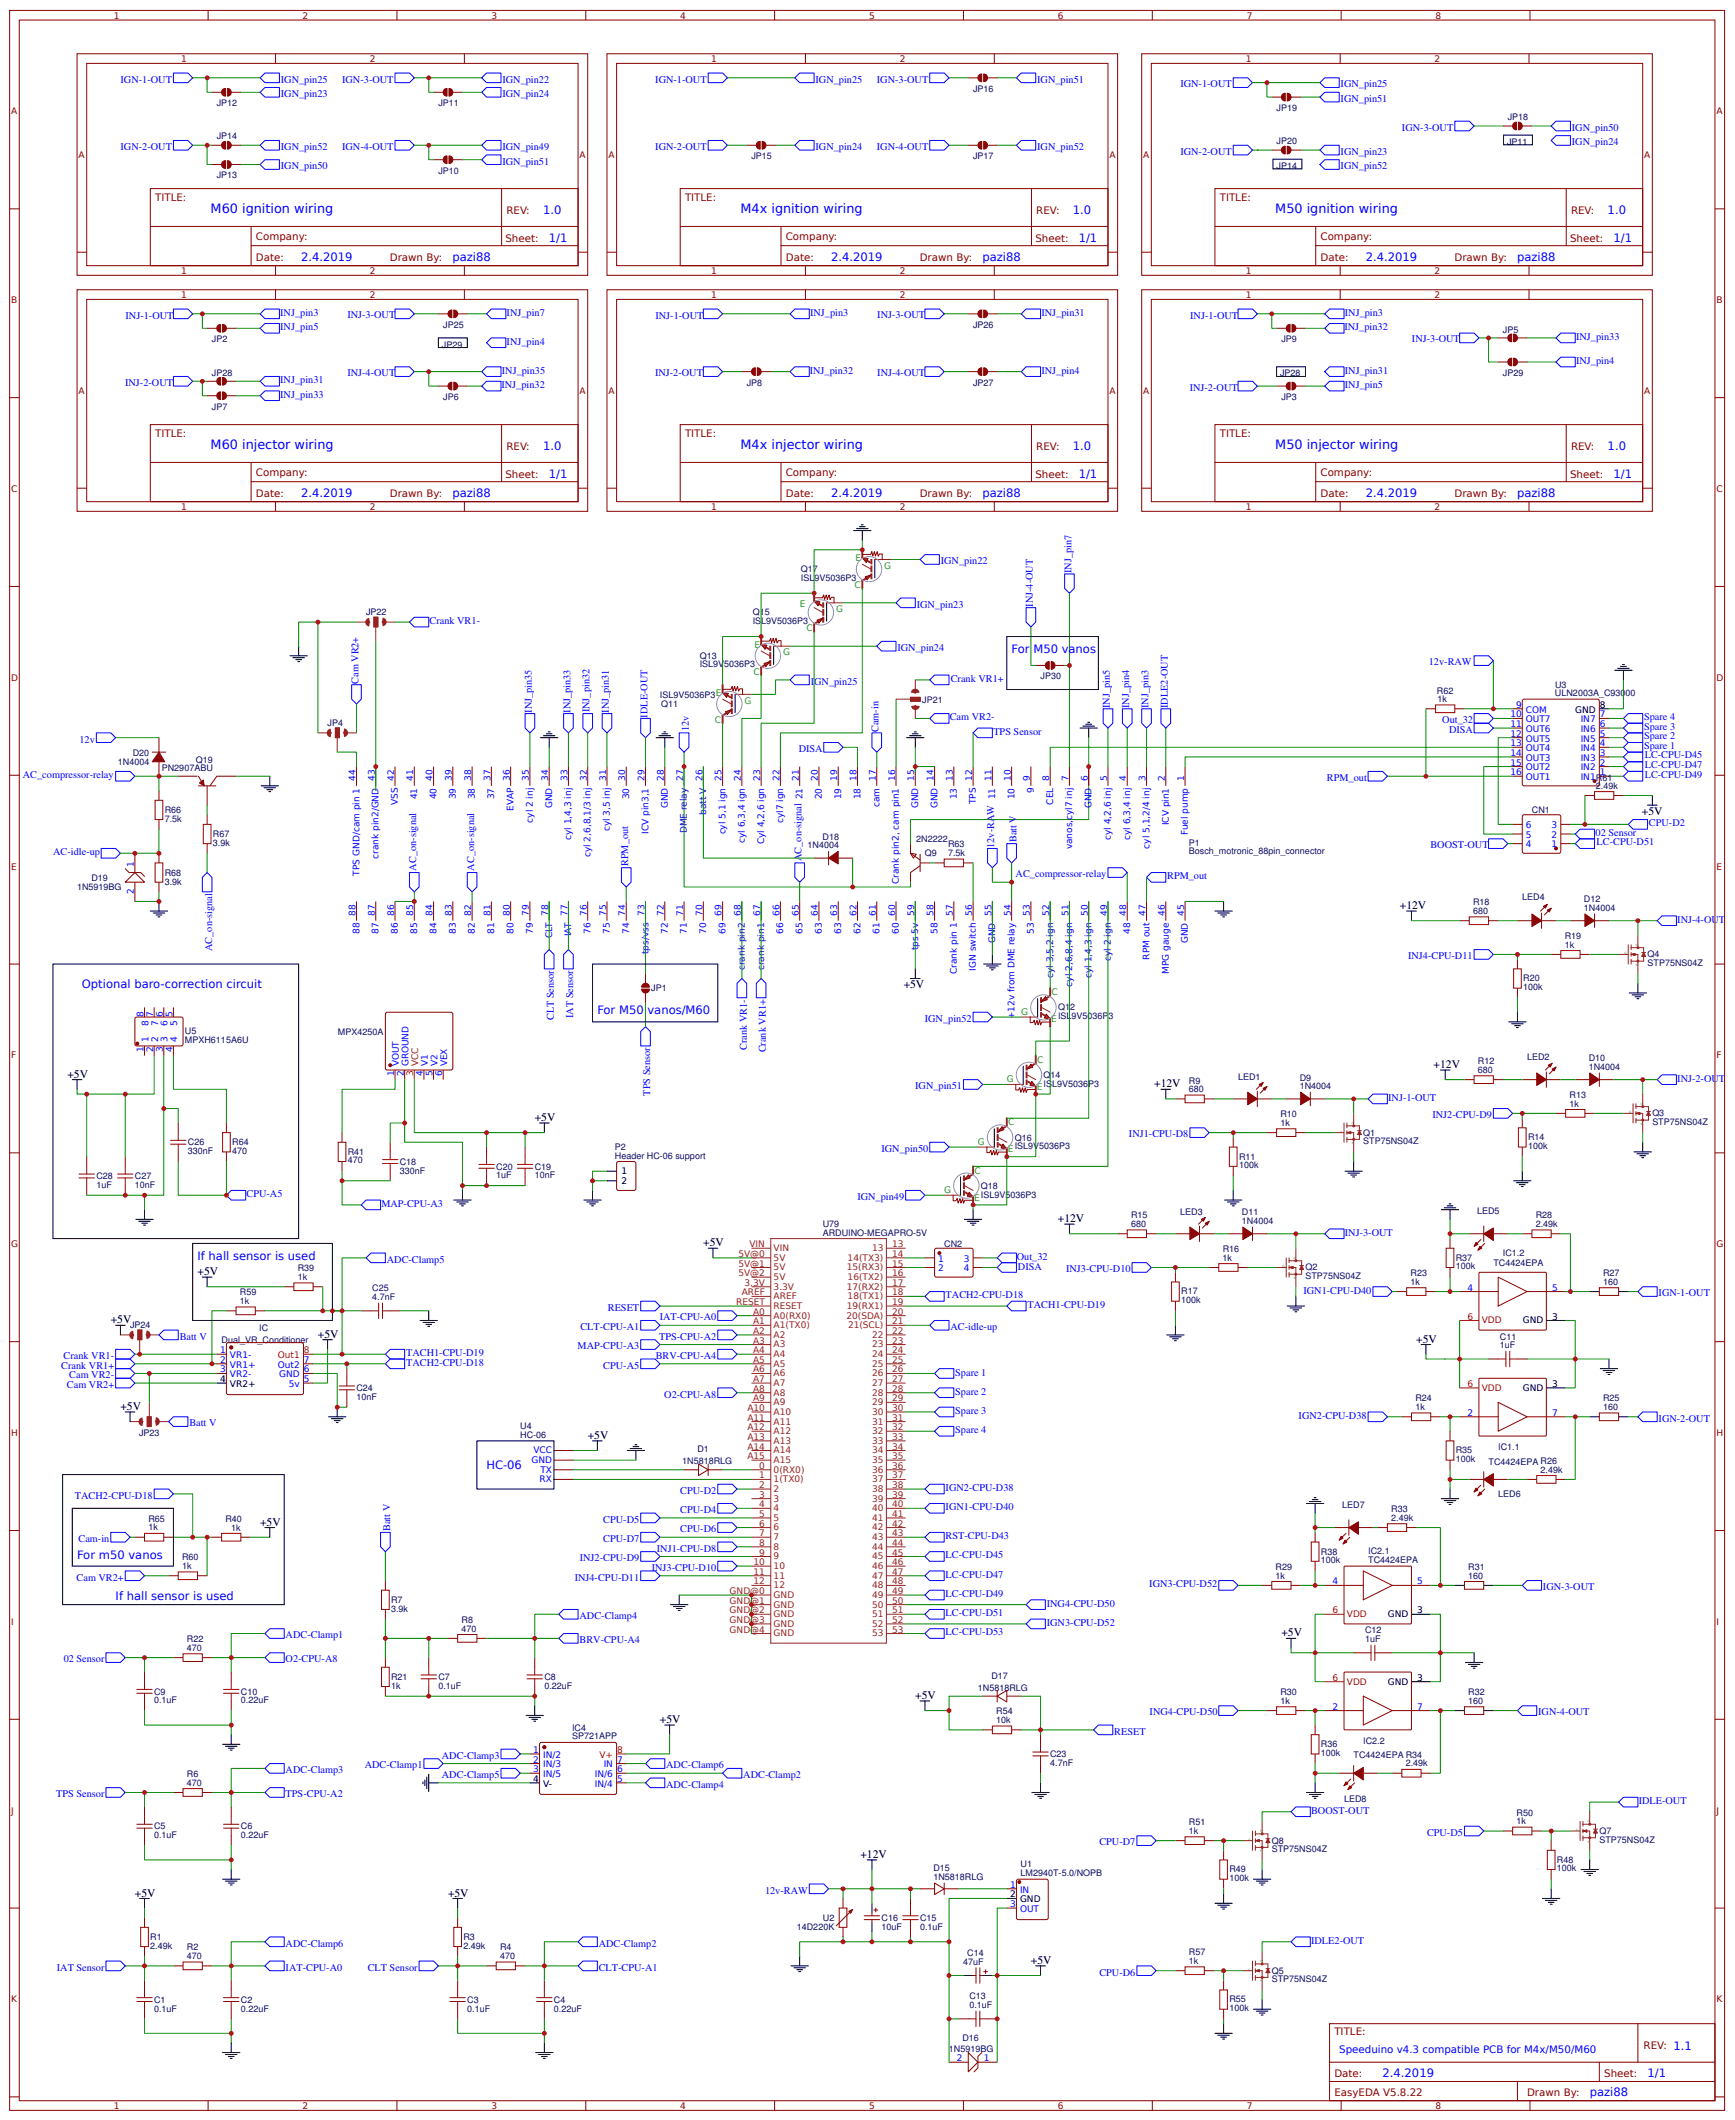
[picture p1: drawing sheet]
<svg xmlns="http://www.w3.org/2000/svg" width="476mm" height="582mm" viewBox="0 0 476 582" stroke-linecap="round" stroke-linejoin="round" font-family="sans-serif">
<defs><g id="words">
<g font-size="3.5" fill="#00f">
<text x="57.8" y="58.6">M60 ignition wiring</text>
<text x="203.4" y="58.6">M4x ignition wiring</text>
<text x="350.2" y="58.6">M50 ignition wiring</text>
<text x="57.8" y="123.4">M60 injector wiring</text>
<text x="203.4" y="123.4">M4x injector wiring</text>
<text x="350.2" y="123.4">M50 injector wiring</text>
</g>
<g font-size="3.2" fill="#00f">
<text x="149.1" y="58.8">1.0</text>
<text x="294.6" y="58.8">1.0</text>
<text x="441.5" y="58.8">1.0</text>
<text x="82.7" y="71.8">2.4.2019</text>
<text x="124.3" y="71.7">pazi88</text>
<text x="150.7" y="66.5">1/1</text>
<text x="228.2" y="71.8">2.4.2019</text>
<text x="269.8" y="71.7">pazi88</text>
<text x="296.2" y="66.5">1/1</text>
<text x="375.1" y="71.8">2.4.2019</text>
<text x="416.6" y="71.7">pazi88</text>
<text x="443.1" y="66.5">1/1</text>
<text x="149.1" y="123.6">1.0</text>
<text x="294.6" y="123.6">1.0</text>
<text x="441.5" y="123.6">1.0</text>
<text x="150.7" y="131.3">1/1</text>
<text x="296.2" y="131.3">1/1</text>
<text x="443.1" y="131.3">1/1</text>
<text x="82.7" y="136.6">2.4.2019</text>
<text x="124.3" y="136.5">pazi88</text>
<text x="228.2" y="136.6">2.4.2019</text>
<text x="269.8" y="136.5">pazi88</text>
<text x="375.1" y="136.6">2.4.2019</text>
<text x="416.6" y="136.5">pazi88</text>
<text x="277.8" y="179.4">For M50 vanos</text>
<text x="22.5" y="271.4">Optional baro-correction circuit</text>
<text x="164" y="278.6">For M50 vanos/M60</text>
<text x="54.2" y="346.1">If hall sensor is used</text>
<text x="133.6" y="403.5">HC-06</text>
<text x="21.2" y="428.1">For m50 vanos</text>
<text x="31.7" y="439.4">If hall sensor is used</text>
<text x="379.7" y="570.4">2.4.2019</text>
<text x="436.6" y="575.7">pazi88</text>
<text x="452.4" y="570.4">1/1</text>
</g>
<g font-size="3.2">
<text x="450.9" y="223.8">+5V</text>
<text x="384.4" y="249.7">+12V</text>
<text x="248.2" y="271.4">+5V</text>
<text x="393.7" y="293.4">+12V</text>
<text x="18.5" y="296">+5V</text>
<text x="317" y="298.7">+12V</text>
<text x="146.8" y="307.9">+5V</text>
<text x="290.5" y="335.7">+12V</text>
<text x="193.1" y="342.3">+5V</text>
<text x="54.2" y="350.3">+5V</text>
<text x="30.4" y="363.5">+5V</text>
<text x="87.3" y="367.5">+5V</text>
<text x="388.9" y="368.8">+5V</text>
<text x="33.1" y="387.3">+5V</text>
<text x="161.4" y="395.2">+5V</text>
<text x="71.4" y="419">+5V</text>
<text x="351.9" y="449.5">+5V</text>
<text x="251.4" y="466.7">+5V</text>
<text x="181.2" y="473.3">+5V</text>
<text x="236.3" y="510.3">+12V</text>
<text x="37" y="520.9">+5V</text>
<text x="123" y="520.9">+5V</text>
<text x="283.1" y="539.4">+5V</text>
</g>
<g font-size="2.8" fill="#00f">
<text x="33.1" y="22.7">IGN-1-OUT</text>
<text x="77.1" y="22.7">IGN_pin25</text>
<text x="94" y="22.7">IGN-3-OUT</text>
<text x="138" y="22.7">IGN_pin22</text>
<text x="179.9" y="22.7">IGN-1-OUT</text>
<text x="224" y="22.7">IGN_pin25</text>
<text x="240.8" y="22.7">IGN-3-OUT</text>
<text x="284.8" y="22.7">IGN_pin51</text>
<text x="77.1" y="26.7">IGN_pin23</text>
<text x="138" y="26.7">IGN_pin24</text>
<text x="324.1" y="24">IGN-1-OUT</text>
<text x="368.2" y="24">IGN_pin25</text>
<text x="368.2" y="28">IGN_pin51</text>
<text x="385" y="35.9">IGN-3-OUT</text>
<text x="431.7" y="35.9">IGN_pin50</text>
<text x="33.1" y="41.2">IGN-2-OUT</text>
<text x="77.1" y="41.2">IGN_pin52</text>
<text x="94" y="41.2">IGN-4-OUT</text>
<text x="138" y="41.2">IGN_pin49</text>
<text x="179.9" y="41.2">IGN-2-OUT</text>
<text x="224" y="41.2">IGN_pin24</text>
<text x="240.8" y="41.2">IGN-4-OUT</text>
<text x="284.8" y="41.2">IGN_pin52</text>
<text x="431.7" y="39.9">IGN_pin24</text>
<text x="77.1" y="46.5">IGN_pin50</text>
<text x="138" y="45.2">IGN_pin51</text>
<text x="324.1" y="42.5">IGN-2-OUT</text>
<text x="368.2" y="46.5">IGN_pin52</text>
<text x="368.2" y="42.5">IGN_pin23</text>
<text x="34.5" y="87.6">INJ-1-OUT</text>
<text x="77" y="86.7">INJ_pin3</text>
<text x="95.4" y="87.4">INJ-3-OUT</text>
<text x="139.1" y="86.7">INJ_pin7</text>
<text x="180" y="87.6">INJ-1-OUT</text>
<text x="222.5" y="86.7">INJ_pin3</text>
<text x="240.9" y="87.4">INJ-3-OUT</text>
<text x="286" y="86.7">INJ_pin31</text>
<text x="326.8" y="87.6">INJ-1-OUT</text>
<text x="369.3" y="86.7">INJ_pin3</text>
<text x="77" y="90.7">INJ_pin5</text>
<text x="139.1" y="94.7">INJ_pin4</text>
<text x="369.2" y="90.7">INJ_pin32</text>
<text x="387.8" y="94">INJ-3-OUT</text>
<text x="432.8" y="93.3">INJ_pin33</text>
<text x="432.8" y="100">INJ_pin4</text>
<text x="34.4" y="106">INJ-2-OUT</text>
<text x="77" y="105.3">INJ_pin31</text>
<text x="95.4" y="103.3">INJ-4-OUT</text>
<text x="137.7" y="106.6">INJ_pin32</text>
<text x="137.8" y="102.6">INJ_pin35</text>
<text x="179.9" y="103.4">INJ-2-OUT</text>
<text x="222.4" y="102.6">INJ_pin32</text>
<text x="240.9" y="103.3">INJ-4-OUT</text>
<text x="286" y="102.6">INJ_pin4</text>
<text x="326.7" y="107.4">INJ-2-OUT</text>
<text x="369.3" y="106.6">INJ_pin5</text>
<text x="369.3" y="102.6">INJ_pin31</text>
<text x="77" y="109.2">INJ_pin33</text>
<text x="258.4" y="155">IGN_pin22</text>
<text x="294.2" y="157.4" transform="rotate(-90 294.2 157.4)">INJ_pin7</text>
<text x="251.8" y="166.9">IGN_pin23</text>
<text x="283.6" y="166.7" transform="rotate(-90 283.6 166.7)">INJ-4-OUT</text>
<text x="118" y="171.4">Crank VR1-</text>
<text x="246.5" y="178.8">IGN_pin24</text>
<text x="392.4" y="182.7">12v-RAW</text>
<text x="98.4" y="187.8" transform="rotate(-90 98.4 187.8)">Cam VR2+</text>
<text x="222.6" y="188.1">IGN_pin25</text>
<text x="261.1" y="187.3">Crank VR1+</text>
<text x="146" y="195.8" transform="rotate(-90 146 195.8)">INJ_pin35</text>
<text x="156.6" y="195.8" transform="rotate(-90 156.6 195.8)">INJ_pin33</text>
<text x="161.9" y="195.7" transform="rotate(-90 161.9 195.7)">INJ_pin32</text>
<text x="167.2" y="195.8" transform="rotate(-90 167.2 195.8)">INJ_pin31</text>
<text x="177.8" y="197.1" transform="rotate(-90 177.8 197.1)">IDLE-OUT</text>
<text x="260.8" y="197.9">Cam VR2-</text>
<text x="304.8" y="194.5" transform="rotate(-90 304.8 194.5)">INJ_pin5</text>
<text x="310.1" y="194.5" transform="rotate(-90 310.1 194.5)">INJ_pin4</text>
<text x="315.4" y="194.5" transform="rotate(-90 315.4 194.5)">INJ_pin3</text>
<text x="320.7" y="194.5" transform="rotate(-90 320.7 194.5)">IDLE2-OUT</text>
<text x="451.5" y="197.8">Spare 4</text>
<text x="21.8" y="203.9">12v</text>
<text x="189.2" y="200.9" transform="rotate(-90 189.2 200.9)">12v</text>
<text x="241.3" y="201.1" transform="rotate(-90 241.3 201.1)">Cam-in</text>
<text x="272.8" y="201.8">TPS Sensor</text>
<text x="396.1" y="198.7">Out_32</text>
<text x="398" y="201.3">DISA</text>
<text x="451.5" y="203.1">Spare 2</text>
<text x="451.5" y="200.4">Spare 3</text>
<text x="219.4" y="206.6">DISA</text>
<text x="451.5" y="205.7">Spare 1</text>
<text x="451.7" y="208.3">LC-CPU-D45</text>
<text x="6.3" y="213.7">AC_compressor-relay</text>
<text x="364.4" y="214.6">RPM_out</text>
<text x="451.7" y="213.6">LC-CPU-D49</text>
<text x="451.7" y="211">LC-CPU-D47</text>
<text x="452.8" y="226.9">CPU-D2</text>
<text x="273" y="232.9" transform="rotate(-90 273 232.9)">12v-RAW</text>
<text x="279.1" y="231.3" transform="rotate(-90 279.1 231.3)">Batt V</text>
<text x="392.8" y="232.9">BOOST-OUT</text>
<text x="438.2" y="229.5">02 Sensor</text>
<text x="438.4" y="232.1">LC-CPU-D51</text>
<text x="14.6" y="234.9">AC-idle-up</text>
<text x="114.3" y="239.1" transform="rotate(-90 114.3 239.1)">AC_on-signal</text>
<text x="130.2" y="239.1" transform="rotate(-90 130.2 239.1)">AC_on-signal</text>
<text x="172.5" y="237.9" transform="rotate(-90 172.5 237.9)">RPM_out</text>
<text x="220.1" y="236.5" transform="rotate(-90 220.1 236.5)">AC_on-signal</text>
<text x="278.9" y="241">AC_compressor-relay</text>
<text x="320.5" y="241.5">RPM_out</text>
<text x="460.6" y="253.4">INJ-4-OUT</text>
<text x="58.2" y="261.2" transform="rotate(-90 58.2 261.2)">AC_on-signal</text>
<text x="386.7" y="263.5">INJ4-CPU-D11</text>
<text x="152.1" y="280.2" transform="rotate(-90 152.1 280.2)">CLT Sensor</text>
<text x="157.4" y="279.6" transform="rotate(-90 157.4 279.6)">IAT Sensor</text>
<text x="254" y="280.7">IGN_pin52</text>
<text x="205" y="288.4" transform="rotate(-90 205 288.4)">Crank VR1-</text>
<text x="210.3" y="289.1" transform="rotate(-90 210.3 289.1)">Crank VR1+</text>
<text x="251.3" y="299.2">IGN_pin51</text>
<text x="460.6" y="297.1">INJ-2-OUT</text>
<text x="178.6" y="300.9" transform="rotate(-90 178.6 300.9)">TPS Sensor</text>
<text x="381.2" y="302.4">INJ-1-OUT</text>
<text x="393.4" y="307.1">INJ2-CPU-D9</text>
<text x="242.1" y="316.4">IGN_pin50</text>
<text x="310" y="312.4">INJ1-CPU-D8</text>
<text x="67.7" y="328.8">CPU-A5</text>
<text x="235.5" y="329.6">IGN_pin49</text>
<text x="104.7" y="331.5">MAP-CPU-A3</text>
<text x="369.3" y="339.4">INJ-3-OUT</text>
<text x="106.2" y="346.8">ADC-Clamp5</text>
<text x="279.2" y="346">Out_32</text>
<text x="279.6" y="348.7">DISA</text>
<text x="292.8" y="349.5">INJ3-CPU-D10</text>
<text x="259.7" y="356.6">TACH2-CPU-D18</text>
<text x="282.2" y="359.3">TACH1-CPU-D19</text>
<text x="358" y="355.3">IGN1-CPU-D40</text>
<text x="455.5" y="356.1">IGN-1-OUT</text>
<text x="159.4" y="365.3">CLT-CPU-A1</text>
<text x="166.9" y="360">RESET</text>
<text x="181.2" y="362.7">IAT-CPU-A0</text>
<text x="261" y="365.3">AC-idle-up</text>
<text x="49.4" y="368">Batt V</text>
<text x="158.6" y="370.6">MAP-CPU-A3</text>
<text x="181" y="368">TPS-CPU-A2</text>
<text x="16.8" y="375.9">Crank VR1+</text>
<text x="17.5" y="373.3">Crank VR1-</text>
<text x="111.5" y="372.5">TACH1-CPU-D19</text>
<text x="111.5" y="375.1">TACH2-CPU-D18</text>
<text x="165.7" y="375.9">CPU-A5</text>
<text x="180.1" y="373.3">BRV-CPU-A4</text>
<text x="262.3" y="377.8">Spare 1</text>
<text x="18.4" y="381.2">Cam VR2+</text>
<text x="19" y="378.6">Cam VR2-</text>
<text x="182.4" y="383.9">O2-CPU-A8</text>
<text x="262.3" y="383.1">Spare 2</text>
<text x="262.3" y="388.4">Spare 3</text>
<text x="356.6" y="389.7">IGN2-CPU-D38</text>
<text x="52" y="391.8">Batt V</text>
<text x="262.3" y="393.7">Spare 4</text>
<text x="455.5" y="390.5">IGN-2-OUT</text>
<text x="20.6" y="411.7">TACH2-CPU-D18</text>
<text x="186.8" y="410.3">CPU-D2</text>
<text x="259.7" y="409.5">IGN2-CPU-D38</text>
<text x="165.7" y="418.3">CPU-D5</text>
<text x="186.8" y="415.6">CPU-D4</text>
<text x="259.7" y="414.8">IGN1-CPU-D40</text>
<text x="21.6" y="423.5">Cam-in</text>
<text x="107.2" y="420.5" transform="rotate(-90 107.2 420.5)">Batt V</text>
<text x="165.7" y="423.5">CPU-D7</text>
<text x="186.8" y="420.9">CPU-D6</text>
<text x="259.7" y="422.8">RST-CPU-D43</text>
<text x="159.2" y="428.8">INJ2-CPU-D9</text>
<text x="179" y="431.5">INJ3-CPU-D10</text>
<text x="180.4" y="426.2">INJ1-CPU-D8</text>
<text x="259.7" y="428">LC-CPU-D45</text>
<text x="21" y="434.1">Cam VR2+</text>
<text x="157.8" y="434.1">INJ4-CPU-D11</text>
<text x="259.7" y="433.3">LC-CPU-D47</text>
<text x="315.6" y="436">IGN3-CPU-D52</text>
<text x="423.7" y="436.8">IGN-3-OUT</text>
<text x="259.7" y="438.6">LC-CPU-D49</text>
<text x="259.7" y="443.9">LC-CPU-D51</text>
<text x="287.5" y="441.3">ING4-CPU-D50</text>
<text x="159.1" y="444.7">ADC-Clamp4</text>
<text x="259.7" y="449.2">LC-CPU-D53</text>
<text x="287.5" y="446.6">IGN3-CPU-D52</text>
<text x="78.4" y="450">ADC-Clamp1</text>
<text x="159.1" y="451.3">BRV-CPU-A4</text>
<text x="17.5" y="456.6">02 Sensor</text>
<text x="78.4" y="456.6">O2-CPU-A8</text>
<text x="315.7" y="471.2">ING4-CPU-D50</text>
<text x="422.4" y="471.2">IGN-4-OUT</text>
<text x="306" y="476.5">RESET</text>
<text x="100.2" y="485.7">ADC-Clamp1</text>
<text x="121.3" y="483.1">ADC-Clamp3</text>
<text x="183" y="485.7">ADC-Clamp6</text>
<text x="78.4" y="487">ADC-Clamp3</text>
<text x="121.3" y="488.4">ADC-Clamp5</text>
<text x="183" y="491">ADC-Clamp4</text>
<text x="204.1" y="488.4">ADC-Clamp2</text>
<text x="15.5" y="493.7">TPS Sensor</text>
<text x="78.4" y="493.7">TPS-CPU-A2</text>
<text x="450" y="495.5">IDLE-OUT</text>
<text x="360.1" y="498.2">BOOST-OUT</text>
<text x="301.9" y="506.9">CPU-D7</text>
<text x="391.9" y="504.2">CPU-D5</text>
<text x="210.1" y="520.1">12v-RAW</text>
<text x="360.1" y="533.9">IDLE2-OUT</text>
<text x="78.4" y="534.7">ADC-Clamp6</text>
<text x="164.4" y="534.7">ADC-Clamp2</text>
<text x="15.6" y="541.3">IAT Sensor</text>
<text x="78.4" y="541.3">IAT-CPU-A0</text>
<text x="101" y="541.3">CLT Sensor</text>
<text x="164.4" y="541.3">CLT-CPU-A1</text>
<text x="301.9" y="542.6">CPU-D6</text>
<text x="367.8" y="563.8">Speeduino v4.3 compatible PCB for M4x/M50/M60</text>
</g>
<g font-size="2.8" fill="#800">
<text x="42.6" y="55.2">TITLE:</text>
<text x="139.1" y="58.8">REV:</text>
<text x="188.1" y="55.2">TITLE:</text>
<text x="284.6" y="58.8">REV:</text>
<text x="335" y="55.2">TITLE:</text>
<text x="431.4" y="58.8">REV:</text>
<text x="70.3" y="65.9">Company:</text>
<text x="215.8" y="65.9">Company:</text>
<text x="362.6" y="65.9">Company:</text>
<text x="70.3" y="71.6">Date:</text>
<text x="107.1" y="71.7">Drawn By:</text>
<text x="138.8" y="66.4">Sheet:</text>
<text x="215.8" y="71.6">Date:</text>
<text x="252.6" y="71.7">Drawn By:</text>
<text x="284.3" y="66.4">Sheet:</text>
<text x="362.6" y="71.6">Date:</text>
<text x="399.4" y="71.7">Drawn By:</text>
<text x="431.2" y="66.4">Sheet:</text>
<text x="42.6" y="120.1">TITLE:</text>
<text x="139.1" y="123.6">REV:</text>
<text x="188.1" y="120.1">TITLE:</text>
<text x="284.6" y="123.6">REV:</text>
<text x="335" y="120.1">TITLE:</text>
<text x="431.4" y="123.6">REV:</text>
<text x="70.3" y="130.7">Company:</text>
<text x="138.8" y="131.2">Sheet:</text>
<text x="215.8" y="130.7">Company:</text>
<text x="284.3" y="131.2">Sheet:</text>
<text x="362.6" y="130.7">Company:</text>
<text x="431.2" y="131.2">Sheet:</text>
<text x="70.3" y="136.5">Date:</text>
<text x="107.1" y="136.5">Drawn By:</text>
<text x="215.8" y="136.5">Date:</text>
<text x="252.6" y="136.5">Drawn By:</text>
<text x="362.6" y="136.5">Date:</text>
<text x="399.4" y="136.5">Drawn By:</text>
<text x="366.4" y="559">TITLE:</text>
<text x="451.4" y="562.7">REV: 1.1</text>
<text x="366.4" y="570.4">Date:</text>
<text x="366.4" y="575.7">EasyEDA V5.8.22</text>
<text x="419.4" y="575.7">Drawn By:</text>
<text x="440.5" y="570.4">Sheet:</text>
</g>
<g font-size="2.5" fill="#800">
<text x="31.2" y="5.1">1</text>
<text x="83.1" y="5.1">2</text>
<text x="134.9" y="5.1">3</text>
<text x="186.8" y="5.1">4</text>
<text x="238.7" y="5.1">5</text>
<text x="290.5" y="5.1">6</text>
<text x="342.4" y="5.1">7</text>
<text x="394.2" y="5.1">8</text>
<text x="49.7" y="17">1</text>
<text x="101.6" y="17">2</text>
<text x="195.3" y="17">1</text>
<text x="247.1" y="17">2</text>
<text x="342.1" y="17">1</text>
<text x="394" y="17">2</text>
<text x="3" y="31.4">A</text>
<text x="471.4" y="31.4">A</text>
<text x="21.6" y="43.3">A</text>
<text x="159.1" y="43.3">A</text>
<text x="167.1" y="43.3">A</text>
<text x="304.7" y="43.3">A</text>
<text x="313.9" y="43.3">A</text>
<text x="451.5" y="43.3">A</text>
<text x="49.7" y="75.2">1</text>
<text x="101.6" y="75.2">2</text>
<text x="195.3" y="75.2">1</text>
<text x="247.1" y="75.2">2</text>
<text x="342.1" y="75.2">1</text>
<text x="394" y="75.2">2</text>
<text x="3" y="83.3">B</text>
<text x="49.7" y="81.8">1</text>
<text x="101.6" y="81.8">2</text>
<text x="195.3" y="81.8">1</text>
<text x="247.1" y="81.8">2</text>
<text x="342.1" y="81.8">1</text>
<text x="394" y="81.8">2</text>
<text x="471.4" y="83.3">B</text>
<text x="21.6" y="108.2">A</text>
<text x="159.1" y="108.2">A</text>
<text x="167.1" y="108.2">A</text>
<text x="304.7" y="108.2">A</text>
<text x="313.9" y="108.2">A</text>
<text x="451.5" y="108.2">A</text>
<text x="3" y="135.1">C</text>
<text x="471.4" y="135.1">C</text>
<text x="49.7" y="140">1</text>
<text x="101.6" y="140">2</text>
<text x="195.3" y="140">1</text>
<text x="247.1" y="140">2</text>
<text x="342.1" y="140">1</text>
<text x="394" y="140">2</text>
<text x="3" y="187">D</text>
<text x="471.4" y="187">D</text>
<text x="3" y="238.9">E</text>
<text x="471.4" y="238.9">E</text>
<text x="3" y="290.7">F</text>
<text x="471.4" y="290.7">F</text>
<text x="3" y="342.6">G</text>
<text x="471.4" y="342.6">G</text>
<text x="3" y="394.4">H</text>
<text x="471.4" y="394.4">H</text>
<text x="3" y="446.3">I</text>
<text x="471.4" y="446.3">I</text>
<text x="3" y="498.2">J</text>
<text x="471.4" y="498.2">J</text>
<text x="3" y="550">K</text>
<text x="471.4" y="550">K</text>
<text x="31.2" y="579.3">1</text>
<text x="83.1" y="579.3">2</text>
<text x="134.9" y="579.3">3</text>
<text x="186.8" y="579.3">4</text>
<text x="238.7" y="579.3">5</text>
<text x="290.5" y="579.3">6</text>
<text x="342.4" y="579.3">7</text>
<text x="394.2" y="579.3">8</text>
</g>
<g font-size="2.5" fill="#000080">
<text x="59.5" y="29.2">JP12</text>
<text x="120.4" y="29.2">JP11</text>
<text x="267.2" y="25.2">JP16</text>
<text x="350.6" y="30.5">JP19</text>
<text x="414.1" y="32.9">JP18</text>
<text x="59.5" y="38.2">JP14</text>
<text x="350.6" y="39.5">JP20</text>
<text x="413.9" y="39.8">JP11</text>
<text x="120.4" y="47.7">JP10</text>
<text x="206.4" y="43.7">JP15</text>
<text x="267.2" y="43.7">JP17</text>
<text x="350.6" y="46.4">JP14</text>
<text x="59.5" y="49">JP13</text>
<text x="58.2" y="94">JP2</text>
<text x="121.4" y="95.5">JP29</text>
<text x="121.7" y="90">JP25</text>
<text x="267.2" y="90">JP26</text>
<text x="351.9" y="94">JP9</text>
<text x="412.7" y="91.3">JP5</text>
<text x="58.2" y="103.3">JP28</text>
<text x="205.1" y="105.9">JP8</text>
<text x="267.2" y="105.9">JP27</text>
<text x="351.6" y="103.4">JP28</text>
<text x="412.7" y="103.3">JP29</text>
<text x="58.2" y="112.5">JP7</text>
<text x="121.7" y="109.9">JP6</text>
<text x="351.9" y="109.9">JP3</text>
<text x="219.9" y="159.6">ISL9V5036P3</text>
<text x="219.9" y="157.2">Q17</text>
<text x="100.5" y="169">JP22</text>
<text x="206.7" y="171.4">ISL9V5036P3</text>
<text x="206.7" y="169">Q15</text>
<text x="192.1" y="183.3">ISL9V5036P3</text>
<text x="192.1" y="180.9">Q13</text>
<text x="181.2" y="191.6">ISL9V5036P3E</text>
<text x="285.8" y="186.6">JP30</text>
<text x="394.6" y="190.6">R62</text>
<text x="427" y="191.2">ULN2003A_C93000</text>
<text x="427" y="189">U3</text>
<text x="181.6" y="194.2">Q11</text>
<text x="253.2" y="193.1">JP21</text>
<text x="394.8" y="192.8">1k</text>
<text x="90" y="199.4">JP4</text>
<text x="36.5" y="207.5">D20</text>
<text x="53.8" y="209.5">Q19</text>
<text x="32.4" y="210.2">1N4004</text>
<text x="44.4" y="211.9">PN2907ABU</text>
<text x="438.3" y="216.6">2.49k</text>
<text x="45.2" y="225.7">7.5k</text>
<text x="45.2" y="223.3">R66</text>
<text x="420.7" y="223.4">CN1</text>
<text x="58.5" y="232.4">3.9k</text>
<text x="58.5" y="230">R67</text>
<text x="221.8" y="233">1N4004</text>
<text x="225.9" y="230.7">D18</text>
<text x="251.6" y="231.2">2N2222</text>
<text x="260.4" y="232.7">R63</text>
<text x="326.5" y="232.3">P1</text>
<text x="254" y="235.2">Q9</text>
<text x="260.4" y="235.2">7.5k</text>
<text x="326.5" y="234.5">Bosch_motronic_88pin_connector</text>
<text x="21.2" y="244.6">1N5919BG</text>
<text x="25.1" y="241.9">D19</text>
<text x="45.2" y="243">3.9k</text>
<text x="45.2" y="240.5">R68</text>
<text x="404.6" y="251">680</text>
<text x="404.6" y="248.7">R18</text>
<text x="418" y="247.2">LED4</text>
<text x="435" y="250.2">1N4004</text>
<text x="435" y="247.9">D12</text>
<text x="429.7" y="257.9">R19</text>
<text x="429.7" y="260.3">1k</text>
<text x="452.4" y="262.9">Q4</text>
<text x="418.3" y="269.6">R20</text>
<text x="452.4" y="265.3">STP75NS04Z</text>
<text x="178.9" y="272.3">JP1</text>
<text x="418.3" y="271.9">100k</text>
<text x="290.6" y="280">ISL9V5036P3</text>
<text x="290.6" y="277.6">Q12</text>
<text x="50.8" y="286.5">MPXH6115A6U</text>
<text x="50.8" y="284.1">U5</text>
<text x="92.8" y="284.4">MPX4250A</text>
<text x="405.9" y="292.3">R12</text>
<text x="419.4" y="291.3">LED2</text>
<text x="436.3" y="293.9">1N4004</text>
<text x="436.3" y="291.5">D10</text>
<text x="286.6" y="298.5">ISL9V5036P3</text>
<text x="286.6" y="296.1">Q14</text>
<text x="326.5" y="300">680</text>
<text x="326.5" y="297.6">R9</text>
<text x="340" y="296.5">LED1</text>
<text x="356.9" y="299.2">1N4004</text>
<text x="356.9" y="296.8">D9</text>
<text x="405.9" y="294.7">680</text>
<text x="431" y="304">1k</text>
<text x="431" y="301.6">R13</text>
<text x="351.6" y="309.2">1k</text>
<text x="351.6" y="306.9">R10</text>
<text x="374.4" y="311.9">Q1</text>
<text x="453.8" y="309">STP75NS04Z</text>
<text x="453.8" y="306.6">Q3</text>
<text x="51.6" y="317.1">330nF</text>
<text x="51.6" y="314.6">C26</text>
<text x="63.8" y="316.9">470</text>
<text x="63.8" y="314.5">R64</text>
<text x="95.5" y="317.2">R41</text>
<text x="168.9" y="315.8">P2</text>
<text x="278.7" y="315.7">ISL9V5036P3</text>
<text x="278.7" y="313.3">Q16</text>
<text x="374.4" y="314.3">STP75NS04Z</text>
<text x="419.6" y="315.6">100k</text>
<text x="419.6" y="313.2">R14</text>
<text x="26.5" y="323.9">C28</text>
<text x="37" y="323.9">C27</text>
<text x="95.5" y="319.6">470</text>
<text x="109.8" y="322.4">330nF</text>
<text x="109.8" y="319.9">C18</text>
<text x="136.3" y="323.7">1uF</text>
<text x="136.3" y="321.2">C20</text>
<text x="146.8" y="323.7">10nF</text>
<text x="146.8" y="321.2">C19</text>
<text x="168.9" y="318.2">Header HC-06 support</text>
<text x="340.3" y="320.9">100k</text>
<text x="340.3" y="318.5">R11</text>
<text x="26.5" y="326.3">1uF</text>
<text x="37" y="326.3">10nF</text>
<text x="269.4" y="328.9">ISL9V5036P3</text>
<text x="269.4" y="326.5">Q18</text>
<text x="310.6" y="334.6">R15</text>
<text x="324.1" y="333.6">LED3</text>
<text x="341.1" y="333.9">D11</text>
<text x="405.6" y="333.5">LED5</text>
<text x="421.8" y="334.6">R28</text>
<text x="226" y="339.4">ARDUINO-MEGAPRO-5V</text>
<text x="226" y="337">U79</text>
<text x="310.6" y="337">680</text>
<text x="341.1" y="336.2">1N4004</text>
<text x="421.8" y="337">2.49k</text>
<text x="259.3" y="342.5">CN2</text>
<text x="335.8" y="346.3">1k</text>
<text x="335.8" y="343.9">R16</text>
<text x="399.8" y="346.3">R37</text>
<text x="410.1" y="347.8">TC4424EPA</text>
<text x="412.7" y="345.1">IC1.2</text>
<text x="81.8" y="351.6">1k</text>
<text x="81.8" y="349.1">R39</text>
<text x="358.5" y="351.3">STP75NS04Z</text>
<text x="358.5" y="348.9">Q2</text>
<text x="387.4" y="352.9">1k</text>
<text x="387.4" y="350.5">R23</text>
<text x="399.8" y="348.7">100k</text>
<text x="440.2" y="352.9">160</text>
<text x="440.2" y="350.5">R27</text>
<text x="65.9" y="358.2">1k</text>
<text x="65.9" y="355.7">R59</text>
<text x="102.2" y="357.1">4.7nF</text>
<text x="102.2" y="354.7">C25</text>
<text x="324.4" y="357.9">100k</text>
<text x="324.4" y="355.5">R17</text>
<text x="35.7" y="364.8">JP24</text>
<text x="71.2" y="365.6">IC</text>
<text x="60.9" y="368.8">Dual_VR_Conditioner</text>
<text x="411.9" y="370.4">1uF</text>
<text x="411.9" y="367.9">C11</text>
<text x="97.9" y="382.1">C24</text>
<text x="97.9" y="384.5">10nF</text>
<text x="388.7" y="387.3">1k</text>
<text x="388.7" y="384.9">R24</text>
<text x="440.2" y="387.3">160</text>
<text x="440.2" y="384.9">R25</text>
<text x="38.2" y="394.3">JP23</text>
<text x="142.9" y="395">HC-06</text>
<text x="142.9" y="392.6">U4</text>
<text x="187.4" y="402">1N5818RLG</text>
<text x="191.5" y="398.9">D1</text>
<text x="399.8" y="401.6">100k</text>
<text x="399.8" y="399.2">R35</text>
<text x="411.4" y="398.3">IC1.1</text>
<text x="408.8" y="402.3">TC4424EPA R26</text>
<text x="423.1" y="404.5">2.49k</text>
<text x="411.4" y="411.2">LED6</text>
<text x="40.8" y="417.9">R65</text>
<text x="61.9" y="417.9">R40</text>
<text x="368.6" y="414.2">LED7</text>
<text x="382.1" y="417.7">2.49k</text>
<text x="382.1" y="415.3">R33</text>
<text x="40.8" y="420.4">1k</text>
<text x="63.5" y="420.5">1k</text>
<text x="50" y="431">1k</text>
<text x="50" y="428.5">R60</text>
<text x="350.3" y="431.2">R29</text>
<text x="362.7" y="429.4">100k</text>
<text x="362.7" y="427">R38</text>
<text x="375.7" y="429.4">TC4424EPA</text>
<text x="375.7" y="426.9">IC2.1</text>
<text x="403.2" y="431.2">R31</text>
<text x="350.3" y="433.6">1k</text>
<text x="403.2" y="433.6">160</text>
<text x="107.4" y="442.7">3.9k</text>
<text x="107.4" y="440.3">R7</text>
<text x="126.7" y="448.2">470</text>
<text x="126.7" y="445.7">R8</text>
<text x="374.9" y="448.6">C12</text>
<text x="51.3" y="453.4">470</text>
<text x="51.3" y="451">R22</text>
<text x="374.9" y="451.1">1uF</text>
<text x="107.4" y="461.5">R21</text>
<text x="120.4" y="461.5">C7</text>
<text x="149.5" y="461.5">C8</text>
<text x="272.3" y="461.1">D17</text>
<text x="42.3" y="467.9">0.1uF</text>
<text x="42.3" y="465.4">C9</text>
<text x="66.1" y="467.9">0.22uF</text>
<text x="66.1" y="465.4">C10</text>
<text x="107.4" y="463.9">1k</text>
<text x="120.4" y="463.9">0.1uF</text>
<text x="149.5" y="463.9">0.22uF</text>
<text x="268.5" y="464.4">1N5818RLG</text>
<text x="351.6" y="468">1k</text>
<text x="351.6" y="465.6">R30</text>
<text x="403.2" y="468">160</text>
<text x="403.2" y="465.6">R32</text>
<text x="273.6" y="473.3">10k</text>
<text x="273.6" y="470.8">R54</text>
<text x="157.1" y="477.8">SP721APP</text>
<text x="157.1" y="475.3">IC4</text>
<text x="362.7" y="479.9">R36</text>
<text x="374.4" y="479">IC2.2</text>
<text x="288.4" y="485.1">4.7nF</text>
<text x="288.4" y="482.6">C23</text>
<text x="362.7" y="482.3">100k</text>
<text x="371.7" y="483">TC4424EPA R34</text>
<text x="386" y="485.2">2.49k</text>
<text x="51.3" y="490.5">470</text>
<text x="51.3" y="488">R6</text>
<text x="369.1" y="494.9">LED8</text>
<text x="42.3" y="502.5">C5</text>
<text x="66.1" y="502.5">C6</text>
<text x="326.5" y="503.7">1k</text>
<text x="326.5" y="501.3">R51</text>
<text x="416.5" y="501.1">1k</text>
<text x="416.5" y="498.7">R50</text>
<text x="439.2" y="503.7">Q7</text>
<text x="42.3" y="504.9">0.1uF</text>
<text x="66.1" y="504.9">0.22uF</text>
<text x="349.2" y="508.7">STP75NS04Z</text>
<text x="349.2" y="506.4">Q8</text>
<text x="439.2" y="506.1">STP75NS04Z</text>
<text x="256.3" y="514">D15</text>
<text x="280.3" y="515.4">LM2940T-5.0/NOPB</text>
<text x="280.3" y="512.9">U1</text>
<text x="337.6" y="514.3">R49</text>
<text x="427.6" y="514">100k</text>
<text x="427.6" y="511.7">R48</text>
<text x="256.3" y="516.4">1N5818RLG</text>
<text x="337.6" y="516.7">100k</text>
<text x="226" y="527.6">U2</text>
<text x="242.1" y="527.6">C16</text>
<text x="252.7" y="527.6">C15</text>
<text x="41.3" y="532.9">R1</text>
<text x="127.3" y="532.9">R3</text>
<text x="218.8" y="530.1">14D220K</text>
<text x="242.1" y="530.1">10uF</text>
<text x="252.7" y="530.1">0.1uF</text>
<text x="41.3" y="535.3">2.49k</text>
<text x="51.3" y="538.1">470</text>
<text x="51.3" y="535.7">R2</text>
<text x="127.3" y="535.3">2.49k</text>
<text x="137.3" y="538.1">470</text>
<text x="137.3" y="535.7">R4</text>
<text x="264.5" y="539.7">47uF</text>
<text x="265.6" y="537.3">C14</text>
<text x="326.5" y="539.4">1k</text>
<text x="326.5" y="537.1">R57</text>
<text x="349.2" y="544.5">STP75NS04Z</text>
<text x="349.2" y="542.1">Q5</text>
<text x="42.3" y="550.1">C1</text>
<text x="66.1" y="550.1">C2</text>
<text x="128.3" y="550.1">C3</text>
<text x="152.1" y="550.1">C4</text>
<text x="266.2" y="551.6">0.1uF</text>
<text x="266.2" y="549.2">C13</text>
<text x="337.6" y="550">R55</text>
<text x="42.3" y="552.5">0.1uF</text>
<text x="66.1" y="552.5">0.22uF</text>
<text x="128.3" y="552.5">0.1uF</text>
<text x="152.1" y="552.5">0.22uF</text>
<text x="337.6" y="552.4">100k</text>
<text x="260.6" y="563.5">1N5919BG</text>
<text x="264.3" y="560.5">D16</text>
</g>
<g font-size="2.5" fill="#238d23">
<text x="235" y="154.1">E</text>
<text x="234.7" y="161.5">C</text>
<text x="242.8" y="156.2">G</text>
<text x="219.6" y="166.6">E</text>
<text x="221.5" y="173.4">C</text>
<text x="229.6" y="168.1">G</text>
<text x="207.2" y="177.9">E</text>
<text x="206.9" y="185.3">C</text>
<text x="215.1" y="180">G</text>
<text x="204.5" y="193.3">G</text>
<text x="196.3" y="198.6">C</text>
<text x="288.8" y="273.4">C</text>
<text x="280.5" y="278.7">G</text>
<text x="288.7" y="280.8">E</text>
<text x="284.8" y="291.9">C</text>
<text x="276.5" y="297.2">G</text>
<text x="284.7" y="299.3">E</text>
<text x="276.9" y="309.1">C</text>
<text x="268.6" y="314.4">G</text>
<text x="276.8" y="316.5">E</text>
<text x="267.6" y="322.3">C</text>
<text x="259.3" y="327.6">G</text>
<text x="267.5" y="329.8">E</text>
</g>
<g font-size="2.5" fill="#00f">
<text x="414.8" y="197.1">10</text>
<text x="416.3" y="194.4">9</text>
<text x="419" y="195.7">COM</text>
<text x="439.3" y="197.1">7</text>
<text x="414.8" y="199.7">11</text>
<text x="414.8" y="202.4">12</text>
<text x="419" y="198.4">OUT7</text>
<text x="419" y="201">OUT6</text>
<text x="419" y="203.7">OUT5</text>
<text x="434.1" y="203.7">IN5</text>
<text x="434.1" y="201">IN6</text>
<text x="434.1" y="198.4">IN7</text>
<text x="439.3" y="202.4">5</text>
<text x="439.3" y="199.7">6</text>
<text x="414.8" y="205">13</text>
<text x="414.8" y="207.6">14</text>
<text x="419" y="206.3">OUT4</text>
<text x="419" y="209">OUT3</text>
<text x="434.1" y="209">IN3</text>
<text x="434.1" y="206.3">IN4</text>
<text x="439.3" y="207.6">3</text>
<text x="439.3" y="205">4</text>
<text x="97.6" y="214.5" transform="rotate(-90 97.6 214.5)">44</text>
<text x="102.9" y="214.5" transform="rotate(-90 102.9 214.5)">43</text>
<text x="108.2" y="214.5" transform="rotate(-90 108.2 214.5)">42</text>
<text x="113.5" y="214.5" transform="rotate(-90 113.5 214.5)">41</text>
<text x="118.8" y="214.5" transform="rotate(-90 118.8 214.5)">40</text>
<text x="124.1" y="214.5" transform="rotate(-90 124.1 214.5)">39</text>
<text x="129.4" y="214.5" transform="rotate(-90 129.4 214.5)">38</text>
<text x="134.7" y="214.5" transform="rotate(-90 134.7 214.5)">37</text>
<text x="140" y="214.5" transform="rotate(-90 140 214.5)">36</text>
<text x="145.3" y="214.5" transform="rotate(-90 145.3 214.5)">35</text>
<text x="150.5" y="214.5" transform="rotate(-90 150.5 214.5)">34</text>
<text x="155.8" y="214.5" transform="rotate(-90 155.8 214.5)">33</text>
<text x="161.1" y="214.5" transform="rotate(-90 161.1 214.5)">32</text>
<text x="166.4" y="214.5" transform="rotate(-90 166.4 214.5)">31</text>
<text x="171.7" y="214.5" transform="rotate(-90 171.7 214.5)">30</text>
<text x="177" y="214.5" transform="rotate(-90 177 214.5)">29</text>
<text x="182.3" y="214.5" transform="rotate(-90 182.3 214.5)">28</text>
<text x="187.6" y="214.5" transform="rotate(-90 187.6 214.5)">27</text>
<text x="192.9" y="214.5" transform="rotate(-90 192.9 214.5)">26</text>
<text x="198.2" y="214.5" transform="rotate(-90 198.2 214.5)">25</text>
<text x="203.5" y="214.5" transform="rotate(-90 203.5 214.5)">24</text>
<text x="208.8" y="214.5" transform="rotate(-90 208.8 214.5)">23</text>
<text x="214" y="214.5" transform="rotate(-90 214 214.5)">22</text>
<text x="219.3" y="214.5" transform="rotate(-90 219.3 214.5)">21</text>
<text x="224.6" y="214.5" transform="rotate(-90 224.6 214.5)">20</text>
<text x="229.9" y="214.5" transform="rotate(-90 229.9 214.5)">19</text>
<text x="235.2" y="214.5" transform="rotate(-90 235.2 214.5)">18</text>
<text x="240.5" y="214.5" transform="rotate(-90 240.5 214.5)">17</text>
<text x="245.8" y="214.5" transform="rotate(-90 245.8 214.5)">16</text>
<text x="251.1" y="214.5" transform="rotate(-90 251.1 214.5)">15</text>
<text x="256.4" y="214.5" transform="rotate(-90 256.4 214.5)">14</text>
<text x="261.7" y="214.5" transform="rotate(-90 261.7 214.5)">13</text>
<text x="267" y="214.5" transform="rotate(-90 267 214.5)">12</text>
<text x="272.3" y="214.5" transform="rotate(-90 272.3 214.5)">11</text>
<text x="277.5" y="214.5" transform="rotate(-90 277.5 214.5)">10</text>
<text x="282.8" y="214.5" transform="rotate(-90 282.8 214.5)">9</text>
<text x="288.1" y="214.5" transform="rotate(-90 288.1 214.5)">8</text>
<text x="293.4" y="214.5" transform="rotate(-90 293.4 214.5)">7</text>
<text x="298.7" y="214.5" transform="rotate(-90 298.7 214.5)">6</text>
<text x="304" y="214.5" transform="rotate(-90 304 214.5)">5</text>
<text x="309.3" y="214.5" transform="rotate(-90 309.3 214.5)">4</text>
<text x="314.6" y="214.5" transform="rotate(-90 314.6 214.5)">3</text>
<text x="319.9" y="214.5" transform="rotate(-90 319.9 214.5)">2</text>
<text x="325.2" y="214.5" transform="rotate(-90 325.2 214.5)">1</text>
<text x="414.8" y="210.3">15</text>
<text x="414.8" y="212.9">16</text>
<text x="419" y="211.6">OUT2</text>
<text x="419" y="214.3">OUT1</text>
<text x="434.1" y="214.3">IN1R61</text>
<text x="434.1" y="211.6">IN2</text>
<text x="439.3" y="212.9">1</text>
<text x="439.3" y="210.3">2</text>
<text x="109.3" y="221.2" transform="rotate(-90 109.3 221.2)">VSS</text>
<text x="114.6" y="219.5" transform="rotate(-90 114.6 219.5)">41</text>
<text x="119.9" y="219.5" transform="rotate(-90 119.9 219.5)">40</text>
<text x="125.1" y="219.5" transform="rotate(-90 125.1 219.5)">39</text>
<text x="130.4" y="219.5" transform="rotate(-90 130.4 219.5)">38</text>
<text x="135.7" y="219.5" transform="rotate(-90 135.7 219.5)">37</text>
<text x="172.8" y="219.5" transform="rotate(-90 172.8 219.5)">30</text>
<text x="220.4" y="219.5" transform="rotate(-90 220.4 219.5)">21</text>
<text x="225.7" y="219.5" transform="rotate(-90 225.7 219.5)">20</text>
<text x="231" y="219.5" transform="rotate(-90 231 219.5)">19</text>
<text x="236.3" y="219.5" transform="rotate(-90 236.3 219.5)">18</text>
<text x="241.6" y="221.7" transform="rotate(-90 241.6 221.7)">cam</text>
<text x="262.7" y="219.5" transform="rotate(-90 262.7 219.5)">13</text>
<text x="268" y="220.9" transform="rotate(-90 268 220.9)">TPS</text>
<text x="273.3" y="219.5" transform="rotate(-90 273.3 219.5)">11</text>
<text x="278.6" y="219.5" transform="rotate(-90 278.6 219.5)">10</text>
<text x="283.9" y="217.9" transform="rotate(-90 283.9 217.9)">9</text>
<text x="289.2" y="221" transform="rotate(-90 289.2 221)">CEL</text>
<text x="141" y="222.6" transform="rotate(-90 141 222.6)">EVAP</text>
<text x="146.3" y="226" transform="rotate(-90 146.3 226)">cyl 2 inj</text>
<text x="151.6" y="222" transform="rotate(-90 151.6 222)">GND</text>
<text x="183.4" y="222" transform="rotate(-90 183.4 222)">GND</text>
<text x="193.9" y="223.9" transform="rotate(-90 193.9 223.9)">batt V</text>
<text x="215.1" y="226.1" transform="rotate(-90 215.1 226.1)">cyl7 ign</text>
<text x="252.1" y="222" transform="rotate(-90 252.1 222)">GND</text>
<text x="257.4" y="222" transform="rotate(-90 257.4 222)">GND</text>
<text x="299.8" y="222" transform="rotate(-90 299.8 222)">GND</text>
<text x="320.9" y="226.7" transform="rotate(-90 320.9 226.7)">ICV pin1</text>
<text x="419" y="227.5">6</text>
<text x="426.1" y="227.5">3</text>
<text x="156.9" y="230.7" transform="rotate(-90 156.9 230.7)">cyl 1,4,3 inj</text>
<text x="167.5" y="228.3" transform="rotate(-90 167.5 228.3)">cyl 3,5 inj</text>
<text x="178.1" y="229.1" transform="rotate(-90 178.1 229.1)">ICV pin3,1</text>
<text x="188.6" y="228.9" transform="rotate(-90 188.6 228.9)">DME relay</text>
<text x="199.2" y="229.2" transform="rotate(-90 199.2 229.2)">cyl 5,1 ign</text>
<text x="204.5" y="231.6" transform="rotate(-90 204.5 231.6)">cyl 6,3,4 ign</text>
<text x="209.8" y="231.9" transform="rotate(-90 209.8 231.9)">Cyl 4,2,6 ign</text>
<text x="294.5" y="233.3" transform="rotate(-90 294.5 233.3)">vanos,cyl7 inj</text>
<text x="305.1" y="230.7" transform="rotate(-90 305.1 230.7)">cyl 4,2,6 inj</text>
<text x="310.4" y="230.7" transform="rotate(-90 310.4 230.7)">cyl 6,3,4 inj</text>
<text x="315.6" y="233.1" transform="rotate(-90 315.6 233.1)">cyl 5,1,2/4 inj</text>
<text x="326.2" y="229.3" transform="rotate(-90 326.2 229.3)">Fuel pump</text>
<text x="419" y="232.8">4</text>
<text x="419" y="230.1">5</text>
<text x="426.1" y="232.8">1</text>
<text x="426.1" y="230.1">2</text>
<text x="36.8" y="238.1" transform="rotate(-90 36.8 238.1)">1</text>
<text x="104" y="235.9" transform="rotate(-90 104 235.9)">crank pin2/GND</text>
<text x="162.2" y="235.4" transform="rotate(-90 162.2 235.4)">cyl 2,6,8,1/3 inj</text>
<text x="36.8" y="245.5" transform="rotate(-90 36.8 245.5)">2</text>
<text x="98.7" y="240.5" transform="rotate(-90 98.7 240.5)">TPS GND/cam pin 1</text>
<text x="246.9" y="242.8" transform="rotate(-90 246.9 242.8)">Crank pin2, cam pin1</text>
<text x="97.6" y="251.6" transform="rotate(-90 97.6 251.6)">88</text>
<text x="102.9" y="251.6" transform="rotate(-90 102.9 251.6)">87</text>
<text x="108.2" y="251.6" transform="rotate(-90 108.2 251.6)">86</text>
<text x="113.5" y="251.6" transform="rotate(-90 113.5 251.6)">85</text>
<text x="118.8" y="251.6" transform="rotate(-90 118.8 251.6)">84</text>
<text x="124.1" y="251.6" transform="rotate(-90 124.1 251.6)">83</text>
<text x="129.4" y="251.6" transform="rotate(-90 129.4 251.6)">82</text>
<text x="134.7" y="251.6" transform="rotate(-90 134.7 251.6)">81</text>
<text x="140" y="251.6" transform="rotate(-90 140 251.6)">80</text>
<text x="145.3" y="251.6" transform="rotate(-90 145.3 251.6)">79</text>
<text x="150.5" y="251.6" transform="rotate(-90 150.5 251.6)">78</text>
<text x="155.8" y="251.6" transform="rotate(-90 155.8 251.6)">77</text>
<text x="161.1" y="251.6" transform="rotate(-90 161.1 251.6)">76</text>
<text x="166.4" y="251.6" transform="rotate(-90 166.4 251.6)">75</text>
<text x="171.7" y="251.6" transform="rotate(-90 171.7 251.6)">74</text>
<text x="177" y="251.6" transform="rotate(-90 177 251.6)">73</text>
<text x="182.3" y="251.6" transform="rotate(-90 182.3 251.6)">72</text>
<text x="187.6" y="251.6" transform="rotate(-90 187.6 251.6)">71</text>
<text x="192.9" y="251.6" transform="rotate(-90 192.9 251.6)">70</text>
<text x="198.2" y="251.6" transform="rotate(-90 198.2 251.6)">69</text>
<text x="203.5" y="251.6" transform="rotate(-90 203.5 251.6)">68</text>
<text x="208.8" y="251.6" transform="rotate(-90 208.8 251.6)">67</text>
<text x="214" y="251.6" transform="rotate(-90 214 251.6)">66</text>
<text x="219.3" y="251.6" transform="rotate(-90 219.3 251.6)">65</text>
<text x="224.6" y="251.6" transform="rotate(-90 224.6 251.6)">64</text>
<text x="229.9" y="251.6" transform="rotate(-90 229.9 251.6)">63</text>
<text x="235.2" y="251.6" transform="rotate(-90 235.2 251.6)">62</text>
<text x="240.5" y="251.6" transform="rotate(-90 240.5 251.6)">61</text>
<text x="245.8" y="251.6" transform="rotate(-90 245.8 251.6)">60</text>
<text x="251.1" y="251.6" transform="rotate(-90 251.1 251.6)">59</text>
<text x="256.4" y="251.6" transform="rotate(-90 256.4 251.6)">58</text>
<text x="261.7" y="251.6" transform="rotate(-90 261.7 251.6)">57</text>
<text x="267" y="251.6" transform="rotate(-90 267 251.6)">56</text>
<text x="272.3" y="251.6" transform="rotate(-90 272.3 251.6)">55</text>
<text x="277.5" y="251.6" transform="rotate(-90 277.5 251.6)">54</text>
<text x="282.8" y="251.6" transform="rotate(-90 282.8 251.6)">53</text>
<text x="288.1" y="251.6" transform="rotate(-90 288.1 251.6)">52</text>
<text x="293.4" y="251.6" transform="rotate(-90 293.4 251.6)">51</text>
<text x="298.7" y="251.6" transform="rotate(-90 298.7 251.6)">50</text>
<text x="304" y="251.6" transform="rotate(-90 304 251.6)">49</text>
<text x="309.3" y="251.6" transform="rotate(-90 309.3 251.6)">48</text>
<text x="314.6" y="251.6" transform="rotate(-90 314.6 251.6)">47</text>
<text x="319.9" y="251.6" transform="rotate(-90 319.9 251.6)">46</text>
<text x="325.2" y="251.6" transform="rotate(-90 325.2 251.6)">45</text>
<text x="98.7" y="256.6" transform="rotate(-90 98.7 256.6)">88</text>
<text x="104" y="256.6" transform="rotate(-90 104 256.6)">87</text>
<text x="109.3" y="256.6" transform="rotate(-90 109.3 256.6)">86</text>
<text x="114.6" y="256.6" transform="rotate(-90 114.6 256.6)">85</text>
<text x="119.9" y="256.6" transform="rotate(-90 119.9 256.6)">84</text>
<text x="125.1" y="256.6" transform="rotate(-90 125.1 256.6)">83</text>
<text x="130.4" y="256.6" transform="rotate(-90 130.4 256.6)">82</text>
<text x="135.7" y="256.6" transform="rotate(-90 135.7 256.6)">81</text>
<text x="141" y="256.6" transform="rotate(-90 141 256.6)">80</text>
<text x="146.3" y="256.6" transform="rotate(-90 146.3 256.6)">79</text>
<text x="151.6" y="257.7" transform="rotate(-90 151.6 257.7)">CLT</text>
<text x="156.9" y="257.2" transform="rotate(-90 156.9 257.2)">IAT</text>
<text x="162.2" y="256.6" transform="rotate(-90 162.2 256.6)">76</text>
<text x="167.5" y="256.6" transform="rotate(-90 167.5 256.6)">75</text>
<text x="172.8" y="256.6" transform="rotate(-90 172.8 256.6)">74</text>
<text x="183.4" y="256.6" transform="rotate(-90 183.4 256.6)">72</text>
<text x="188.6" y="256.6" transform="rotate(-90 188.6 256.6)">71</text>
<text x="193.9" y="256.6" transform="rotate(-90 193.9 256.6)">70</text>
<text x="199.2" y="256.6" transform="rotate(-90 199.2 256.6)">69</text>
<text x="215.1" y="256.6" transform="rotate(-90 215.1 256.6)">66</text>
<text x="220.4" y="256.6" transform="rotate(-90 220.4 256.6)">65</text>
<text x="225.7" y="256.6" transform="rotate(-90 225.7 256.6)">63</text>
<text x="231" y="256.6" transform="rotate(-90 231 256.6)">63</text>
<text x="236.3" y="256.6" transform="rotate(-90 236.3 256.6)">62</text>
<text x="241.6" y="256.6" transform="rotate(-90 241.6 256.6)">61</text>
<text x="246.9" y="256.6" transform="rotate(-90 246.9 256.6)">60</text>
<text x="257.4" y="256.6" transform="rotate(-90 257.4 256.6)">58</text>
<text x="283.9" y="256.6" transform="rotate(-90 283.9 256.6)">53</text>
<text x="310.4" y="256.6" transform="rotate(-90 310.4 256.6)">48</text>
<text x="178.1" y="262.1" transform="rotate(-90 178.1 262.1)">tps/vss</text>
<text x="252.1" y="261.1" transform="rotate(-90 252.1 261.1)">tps 5v</text>
<text x="273.3" y="259.1" transform="rotate(-90 273.3 259.1)">GND</text>
<text x="305.1" y="263.9" transform="rotate(-90 305.1 263.9)">cyl 2 ign</text>
<text x="315.6" y="263.6" transform="rotate(-90 315.6 263.6)">RPM out</text>
<text x="326.2" y="259.1" transform="rotate(-90 326.2 259.1)">GND</text>
<text x="204.5" y="266.5" transform="rotate(-90 204.5 266.5)">crank pin2</text>
<text x="209.8" y="266.5" transform="rotate(-90 209.8 266.5)">crank pin1</text>
<text x="262.7" y="267.6" transform="rotate(-90 262.7 267.6)">Crank pin 1</text>
<text x="268" y="266.6" transform="rotate(-90 268 266.6)">IGN switch</text>
<text x="289.2" y="268.6" transform="rotate(-90 289.2 268.6)">cyl 3,5,2 ign</text>
<text x="299.8" y="268.6" transform="rotate(-90 299.8 268.6)">cyl 1,4,3 ign</text>
<text x="320.9" y="267.5" transform="rotate(-90 320.9 267.5)">MPG gauge</text>
<text x="294.5" y="271" transform="rotate(-90 294.5 271)">cyl 2,6,8,4 ign</text>
<text x="39.4" y="279.2" transform="rotate(-90 39.4 279.2)">8</text>
<text x="40.7" y="281.9" transform="rotate(-90 40.7 281.9)">8</text>
<text x="42.1" y="279.2" transform="rotate(-90 42.1 279.2)">7</text>
<text x="43.4" y="281.9" transform="rotate(-90 43.4 281.9)">7</text>
<text x="44.7" y="279.2" transform="rotate(-90 44.7 279.2)">6</text>
<text x="46" y="281.9" transform="rotate(-90 46 281.9)">6</text>
<text x="47.4" y="279.2" transform="rotate(-90 47.4 279.2)">5</text>
<text x="48.7" y="281.9" transform="rotate(-90 48.7 281.9)">5</text>
<text x="278.6" y="279.9" transform="rotate(-90 278.6 279.9)">+12v from DME relay</text>
<text x="40.7" y="286.3" transform="rotate(-90 40.7 286.3)">1</text>
<text x="43.4" y="286.3" transform="rotate(-90 43.4 286.3)">2</text>
<text x="46" y="286.3" transform="rotate(-90 46 286.3)">3</text>
<text x="48.7" y="286.3" transform="rotate(-90 48.7 286.3)">4</text>
<text x="39.4" y="289" transform="rotate(-90 39.4 289)">1</text>
<text x="42.1" y="289" transform="rotate(-90 42.1 289)">2</text>
<text x="44.7" y="289" transform="rotate(-90 44.7 289)">3</text>
<text x="47.4" y="289" transform="rotate(-90 47.4 289)">4</text>
<text x="109.5" y="292.9" transform="rotate(-90 109.5 292.9)">VOUT</text>
<text x="112.2" y="292.9" transform="rotate(-90 112.2 292.9)">GROUND</text>
<text x="117.5" y="292.9" transform="rotate(-90 117.5 292.9)">V1</text>
<text x="120.1" y="292.9" transform="rotate(-90 120.1 292.9)">V2</text>
<text x="122.8" y="292.9" transform="rotate(-90 122.8 292.9)">VEX</text>
<text x="108.2" y="295.6" transform="rotate(-90 108.2 295.6)">1</text>
<text x="110.9" y="295.6" transform="rotate(-90 110.9 295.6)">2</text>
<text x="116.2" y="295.6" transform="rotate(-90 116.2 295.6)">4</text>
<text x="118.8" y="295.6" transform="rotate(-90 118.8 295.6)">5</text>
<text x="121.4" y="295.6" transform="rotate(-90 121.4 295.6)">6</text>
<text x="257.6" y="346.6">1</text>
<text x="264.7" y="346.6">3</text>
<text x="257.6" y="349.2">2</text>
<text x="264.7" y="349.2">4</text>
<text x="403" y="354.5">4</text>
<text x="426.2" y="354.5">5</text>
<text x="60.5" y="371.7">1</text>
<text x="60.5" y="374.3">2</text>
<text x="60.5" y="377">3</text>
<text x="63.2" y="373">VR1-</text>
<text x="63.2" y="375.7">VR1+</text>
<text x="76.3" y="375.7">Out2</text>
<text x="83.5" y="377">6</text>
<text x="83.5" y="374.3">7</text>
<text x="63.2" y="378.3">VR2-</text>
<text x="76.7" y="378.3">GND</text>
<text x="79.3" y="380.9">5v</text>
<text x="83.5" y="379.6">5</text>
<text x="403" y="388.9">2</text>
<text x="426.2" y="388.9">7</text>
<text x="145.9" y="401.8">GND</text>
<text x="146.5" y="399.2">VCC</text>
<text x="148.2" y="407.1">RX</text>
<text x="148.4" y="404.7">TX</text>
<text x="365.9" y="435.2">4</text>
<text x="389.2" y="435.2">5</text>
<text x="365.9" y="469.6">2</text>
<text x="389.2" y="469.6">7</text>
<text x="146.5" y="481.5">1</text>
<text x="146.5" y="484.1">2</text>
<text x="149.1" y="482.8">IN/2</text>
<text x="149.1" y="485.5">IN/3</text>
<text x="165.8" y="485.5">IN</text>
<text x="169.5" y="484.1">7</text>
<text x="146.5" y="486.8">3</text>
<text x="149.1" y="488.1">IN/5</text>
<text x="163.4" y="490.7">IN/4</text>
<text x="163.4" y="488.1">IN/6</text>
<text x="169.5" y="489.4">5</text>
<text x="169.5" y="486.8">6</text>
<text x="277.4" y="518.5">1</text>
<text x="280.1" y="519.9">IN</text>
<text x="277.4" y="523.8">3</text>
<text x="280.1" y="525.1">OUT</text>
<text x="262.7" y="566.2">2</text>
<text x="270.1" y="566.2">1</text>
</g>
<g font-size="2.5">
<text x="432.6" y="195.7">GND</text>
<text x="439.3" y="194.4">8</text>
<text x="170.7" y="322.5">1</text>
<text x="170.7" y="325.1">2</text>
<text x="418.2" y="363.5">GND</text>
<text x="426.2" y="362.4">3</text>
<text x="60.5" y="379.6">4</text>
<text x="63.2" y="380.9">VR2+</text>
<text x="418.2" y="382">GND</text>
<text x="426.2" y="380.9">3</text>
<text x="389.2" y="443.1">3</text>
<text x="381.2" y="444.2">GND</text>
<text x="389.2" y="461.6">3</text>
<text x="381.2" y="462.7">GND</text>
<text x="146.5" y="489.4">4</text>
<text x="149.1" y="490.7">V-</text>
<text x="277.4" y="521.2">2</text>
<text x="280.1" y="522.5">GND</text>
</g>
<g font-size="2.5" fill="#f00">
<text x="114.8" y="292.9" transform="rotate(-90 114.8 292.9)">VCC</text>
<text x="113.5" y="295.6" transform="rotate(-90 113.5 295.6)">3</text>
<text x="403" y="362.4">6</text>
<text x="406.9" y="363.5">VDD</text>
<text x="83.5" y="371.7">8</text>
<text x="76.3" y="373">Out1</text>
<text x="403" y="380.9">6</text>
<text x="406.9" y="382">VDD</text>
<text x="365.9" y="443.1">6</text>
<text x="369.9" y="444.2">VDD</text>
<text x="365.9" y="461.6">6</text>
<text x="369.9" y="462.7">VDD</text>
<text x="164.6" y="482.8">V+</text>
<text x="169.5" y="481.5">8</text>
</g>
<g font-size="2.5" fill="#8d2323">
<text x="202.8" y="345.2">5V@0</text>
<text x="202.8" y="347.9">5V@1</text>
<text x="205.8" y="342.6">VIN</text>
<text x="212.5" y="346.3">5V</text>
<text x="212.5" y="343.6">VIN</text>
<text x="232.8" y="346.3">14(TX3)</text>
<text x="239.5" y="343.6">13</text>
<text x="245" y="342.6">13</text>
<text x="245" y="347.9">15</text>
<text x="245" y="345.2">14</text>
<text x="202.8" y="350.5">5V@2</text>
<text x="204.5" y="353.2">3.3V</text>
<text x="212.5" y="348.9">5V</text>
<text x="212.5" y="351.6">5V</text>
<text x="232.6" y="348.9">15(RX3)</text>
<text x="232.8" y="351.6">16(TX2)</text>
<text x="245" y="350.5">16</text>
<text x="245" y="353.2">17</text>
<text x="202.2" y="358.5">RESET</text>
<text x="203.7" y="355.8">AREF</text>
<text x="212.5" y="359.5">RESET</text>
<text x="212.5" y="354.2">3.3V</text>
<text x="212.5" y="356.9">AREF</text>
<text x="232.6" y="354.2">17(RX2)</text>
<text x="232.6" y="359.5">19(RX1)</text>
<text x="232.8" y="356.9">18(TX1)</text>
<text x="245" y="355.8">18</text>
<text x="245" y="358.5">19</text>
<text x="206.8" y="361.1">A0</text>
<text x="206.8" y="363.7">A1</text>
<text x="212.5" y="362.2">A0(RX0)</text>
<text x="212.5" y="364.8">A1(TX0)</text>
<text x="232.4" y="362.2">20(SDA)</text>
<text x="232.9" y="364.8">21(SCL)</text>
<text x="245" y="363.7">21</text>
<text x="245" y="361.1">20</text>
<text x="206.8" y="366.4">A2</text>
<text x="206.8" y="369">A3</text>
<text x="206.8" y="371.7">A4</text>
<text x="212.5" y="367.5">A2</text>
<text x="212.5" y="370.1">A3</text>
<text x="239.5" y="367.5">22</text>
<text x="239.5" y="370.1">23</text>
<text x="245" y="366.4">22</text>
<text x="245" y="369">23</text>
<text x="245" y="371.7">24</text>
<text x="206.8" y="374.3">A5</text>
<text x="206.8" y="377">A6</text>
<text x="212.5" y="372.7">A4</text>
<text x="212.5" y="375.4">A5</text>
<text x="239.5" y="372.7">24</text>
<text x="239.5" y="375.4">25</text>
<text x="245" y="374.3">25</text>
<text x="245" y="377">26</text>
<text x="206.8" y="379.6">A7</text>
<text x="206.8" y="382.3">A8</text>
<text x="212.5" y="378">A6</text>
<text x="212.5" y="380.7">A7</text>
<text x="212.5" y="383.3">A8</text>
<text x="239.5" y="378">26</text>
<text x="239.5" y="380.7">27</text>
<text x="239.5" y="383.3">28</text>
<text x="245" y="379.6">27</text>
<text x="245" y="382.3">28</text>
<text x="205.2" y="387.6">A10</text>
<text x="206.8" y="384.9">A9</text>
<text x="212.5" y="386">A9</text>
<text x="212.5" y="388.6">A10</text>
<text x="239.5" y="386">29</text>
<text x="239.5" y="388.6">30</text>
<text x="245" y="384.9">29</text>
<text x="245" y="387.6">30</text>
<text x="205.2" y="390.2">A11</text>
<text x="205.2" y="392.9">A12</text>
<text x="205.2" y="395.5">A13</text>
<text x="212.5" y="391.3">A11</text>
<text x="212.5" y="393.9">A12</text>
<text x="239.5" y="391.3">31</text>
<text x="239.5" y="393.9">32</text>
<text x="245" y="390.2">31</text>
<text x="245" y="392.9">32</text>
<text x="245" y="395.5">33</text>
<text x="205.2" y="398.1">A14</text>
<text x="205.2" y="400.8">A15</text>
<text x="212.5" y="396.6">A13</text>
<text x="212.5" y="399.2">A14</text>
<text x="212.5" y="401.8">A15</text>
<text x="239.5" y="396.6">33</text>
<text x="239.5" y="399.2">34</text>
<text x="239.5" y="401.8">35</text>
<text x="245" y="398.1">34</text>
<text x="245" y="400.8">35</text>
<text x="208.5" y="406.1">1</text>
<text x="208.5" y="403.4">0</text>
<text x="212.5" y="407.1">1(TX0)</text>
<text x="212.5" y="404.5">0(RX0)</text>
<text x="239.5" y="404.5">36</text>
<text x="239.5" y="407.1">37</text>
<text x="245" y="403.4">36</text>
<text x="245" y="406.1">37</text>
<text x="208.5" y="408.7">2</text>
<text x="208.5" y="411.4">3</text>
<text x="212.5" y="409.8">2</text>
<text x="212.5" y="412.4">3</text>
<text x="239.5" y="409.8">38</text>
<text x="239.5" y="412.4">39</text>
<text x="245" y="408.7">38</text>
<text x="245" y="411.4">39</text>
<text x="208.5" y="414">4</text>
<text x="208.5" y="416.7">5</text>
<text x="208.5" y="419.3">6</text>
<text x="212.5" y="415.1">4</text>
<text x="212.5" y="417.7">5</text>
<text x="239.5" y="415.1">40</text>
<text x="239.5" y="417.7">41</text>
<text x="245" y="414">40</text>
<text x="245" y="416.7">41</text>
<text x="245" y="419.3">42</text>
<text x="208.5" y="422">7</text>
<text x="208.5" y="424.6">8</text>
<text x="212.5" y="420.4">6</text>
<text x="212.5" y="423">7</text>
<text x="212.5" y="425.7">8</text>
<text x="239.5" y="420.4">42</text>
<text x="239.5" y="423">43</text>
<text x="239.5" y="425.7">44</text>
<text x="245" y="422">43</text>
<text x="245" y="424.6">44</text>
<text x="206.9" y="429.9">10</text>
<text x="208.5" y="427.2">9</text>
<text x="212.5" y="428.3">9</text>
<text x="212.5" y="431">10</text>
<text x="239.5" y="428.3">45</text>
<text x="239.5" y="431">46</text>
<text x="245" y="427.2">45</text>
<text x="245" y="429.9">46</text>
<text x="200.4" y="437.8">GND@0</text>
<text x="206.9" y="432.5">11</text>
<text x="206.9" y="435.2">12</text>
<text x="212.5" y="433.6">11</text>
<text x="212.5" y="436.2">12</text>
<text x="239.5" y="433.6">47</text>
<text x="239.5" y="436.2">48</text>
<text x="245" y="432.5">47</text>
<text x="245" y="435.2">48</text>
<text x="245" y="437.8">49</text>
<text x="200.4" y="440.5">GND@1</text>
<text x="200.4" y="443.1">GND@2</text>
<text x="212.5" y="438.9">GND</text>
<text x="212.5" y="441.5">GND</text>
<text x="239.5" y="441.5">50</text>
<text x="239.5" y="438.9">49</text>
<text x="245" y="443.1">51</text>
<text x="245" y="440.5">50</text>
<text x="200.4" y="448.4">GND@4</text>
<text x="200.4" y="445.8">GND@3</text>
<text x="212.5" y="449.5">GND</text>
<text x="212.5" y="444.2">GND</text>
<text x="212.5" y="446.8">GND</text>
<text x="239.5" y="449.5">53</text>
<text x="239.5" y="446.8">52</text>
<text x="239.5" y="444.2">51</text>
<text x="245" y="448.4">53</text>
<text x="245" y="445.8">52</text>
</g>
<g font-size=".8" fill="#238d23">
<text x="446.1" y="262.1">G</text>
<text x="449.3" y="259.8">D</text>
<text x="449.3" y="265.3">S</text>
<text x="447.4" y="305.8">G</text>
<text x="450.6" y="303.4">D</text>
<text x="368" y="311.1">G</text>
<text x="371.2" y="308.7">D</text>
<text x="450.6" y="309">S</text>
<text x="371.2" y="314.3">S</text>
<text x="355.3" y="345.8">D</text>
<text x="352.2" y="348.1">G</text>
<text x="355.3" y="351.3">S</text>
<text x="346.1" y="503.2">D</text>
<text x="432.9" y="502.9">G</text>
<text x="436" y="500.5">D</text>
<text x="342.9" y="505.6">G</text>
<text x="346.1" y="508.7">S</text>
<text x="436" y="506.1">S</text>
<text x="346.1" y="538.9">D</text>
<text x="342.9" y="541.3">G</text>
<text x="346.1" y="544.5">S</text>
</g>
</g></defs>
<g fill="none" stroke="#800" stroke-width=".27">
<path d="M2.6 2.9h471v576.7h-471zM5.3 5.5h465.7v571.5h-465.7zM57.1 2.9v2.6M109 2.9v2.6M160.9 2.9v2.6M212.7 2.9v2.6M264.6 2.9v2.6M316.4 2.9v2.6M368.3 2.9v2.6M420.2 2.9v2.6M2.6 57.4h2.7M471 57.4h2.6"/>
<path d="M2.6 109.2h2.7M471 109.2h2.6M2.6 161.1h2.7M471 161.1h2.6M2.6 212.9h2.7M471 212.9h2.6M2.6 264.8h2.7M106.1 278.1h18l.3 .5-.1 15-.5 .3-17.7-.1-.3-.4v-14.8zM471 264.8h2.6M108.5 293.9v2.6M111.1 293.9v2.6M116.4 293.9v2.6"/>
<path d="M119.1 293.9v2.6M121.7 293.9v2.6M345.3 299.7v4.3M346.9 297.3l-1.9 1.9M347.9 298.4l-1.8 1.8M359.8 300v3.7M402.2 296.5h2.6M410.1 296.5h2.6M418 296.5h4M424.7 296.5h3.9M424.7 294.4v4.3M426.2 292l-1.8 1.9"/>
<path d="M427.3 293.1l-1.9 1.9M432.6 296.5h4M439.2 294.7v3.7M439.2 296.5h4M2.6 316.7h2.7M93.9 311.1v2.6M93.9 319v2.7M107.2 313.7v2.7M133.6 315.1v2.6M144.2 315.1v2.6M322.8 301.8h2.6M330.7 301.8h2.7"/>
<path d="M338.7 301.8h3.9M338.7 312.4v2.7M345.3 301.8h3.9M347.9 311.1h2.7M353.2 301.8h4M355.9 311.1h2.6M359.8 301.8h4M418 307.1v2.7M418 315.1v2.6M427.3 305.8h2.6M435.2 305.8h2.7M471 316.7h2.6"/>
<path d="M107.2 321.7v2.6M133.6 323v2.6M144.2 323v2.6M306.9 338.9h2.7M314.9 338.9h2.6M322.8 338.9h4M329.4 338.9h4M329.4 336.8v4.2M331 334.4l-1.9 1.8M332.1 335.4l-1.9 1.9M337.3 338.9h4M338.7 320.4v2.6"/>
<path d="M344 338.9h3.9M344 337v3.7M78.1 353.4h2.6M86 353.4h2.6M322.8 349.5v2.6M322.8 357.4v2.6M332.1 348.1h2.6M340 348.1h2.6M2.6 368.5h2.7M62.2 360h2.6M70.1 360h2.7M99.2 360h2.7"/>
<path d="M107.2 360h2.6M471 368.5h2.6M2.6 420.4h2.7M105.8 434.1v2.7M471 420.4h2.6M39.7 459.3v2.6M47.6 455.3h2.7M55.6 455.3h2.6M63.5 459.3v2.6M105.8 442.1v2.6M105.8 455.3v2.6M117.7 455.3v2.6"/>
<path d="M123 450h2.7M131 450h2.6M146.8 455.3v2.6M2.6 472.2h2.7M39.7 467.2v2.6M63.5 467.2v2.6M105.8 463.2v2.7M117.7 463.2v2.7M146.8 463.2v2.7M148.2 478.8l.5-.2 20.4 .1 .2 .4v13.5l-.5 .3-20.4-.1-.2-.5zM471 472.2h2.6M39.7 496.3v2.7"/>
<path d="M47.6 492.3h2.7M55.6 492.3h2.6M63.5 496.3v2.7M145.5 481.8h2.7M145.5 484.4h2.7M145.5 487h2.7M169.3 484.4h2.7M169.3 487h2.7M169.3 489.7h2.7M39.7 504.2v2.7M63.5 504.2v2.7M252.7 518.8h3.9"/>
<path d="M256.6 517.2l2.7 1.6-2.7 1.6zM259.3 518.8h4M259.3 517.2v3.2M276.5 518.8h2.6M279.2 516.4l.5-.3h7.6l.5 .3 .1 10.3-.3 .5-7.9 .1-.5-.3zM2.6 524.1h2.7M39.7 526.7v2.7M39.7 534.7v2.6M47.6 540h2.7M55.6 540h2.6M125.7 526.7v2.7M125.7 534.7v2.6"/>
<path d="M133.6 540h2.7M141.6 540h2.6M237.3 526.2h4.3M237.3 527.3h4.3M239.4 525.4v.8M239.4 527.3v.8M240 524.6h1M240.5 524.1v1M250 521.4v2.7M250 529.4v2.6M276.5 524.1h2.6M471 524.1h2.6"/>
<path d="M39.7 543.9v2.7M39.7 551.9v2.6M63.5 543.9v2.7M63.5 551.9v2.6M125.7 543.9v2.7M125.7 551.9v2.6M149.5 543.9v2.7M149.5 551.9v2.6M263.3 554.5h2.6M267.2 542.6h.8M268 540.5v4.2M269.1 540.5v4.2"/>
<path d="M269.1 542.6h.8M270.1 541.5h1.1M270.7 541v1.1M271.2 554.5h2.6M365.1 555.8h105.9v21.2h-105.9zM449.8 555.8v10.6M2.6 575.9h2.7M57.1 577v2.6M109 577v2.6M160.9 577v2.6M212.7 577v2.6M264.6 577v2.6"/>
<path d="M316.4 577v2.6M365.1 566.4h105.9M365.1 571.7h105.9M368.3 577v2.6M416.7 571.7v5.3M420.2 577v2.6M439.2 566.4v5.3M471 575.9h2.6"/>
</g>
<g fill="none" stroke="#8d2323" stroke-width=".27">
<path d="M366.4 311.1h2.7M369.1 308.5v5.2M369.9 311.1h1.8v5.3M369.9 309.2h3.4v1.9M369.9 308.5v1.3M369.9 310.6v1M369.9 312.4v1.3M369.9 311.1l1 .3M370.4 311.1l.5 .3M370.9 310.8l-1 .3M370.9 310.8v.6M370.9 310.8l-.7 .3 .7 .3"/>
<path d="M371.7 305.8v3.4M372.8 310.6h1.1M373.3 311.4v1.5h-3.4M373.3 310.6l.6 1h-1.1zM373.3 311.1l.3 .5M373.3 311.1l-.2 .5M373.3 311.1l.3 .3M373.3 311.1l-.2 .3M445.8 305.8h2.7M448.5 303.2v5.3M449.3 305.8h1.8v5.3M449.3 304h3.4v1.8"/>
<path d="M449.3 303.2v1.3M449.3 305.3v1M449.3 307.1v1.4M449.3 305.8l1 .3M449.8 305.8l.5 .3M450.3 305.5l-1 .3M450.3 305.5v.6M450.3 305.5l-.8 .3 .8 .3M451.1 300.5v3.5M452.2 305.3h1M452.7 306.1v1.6h-3.4M452.7 305.3l.5 1h-1z"/>
<path d="M452.7 305.8l.3 .5M452.7 305.8l-.3 .5M452.7 305.8l.3 .3M452.7 305.8l-.3 .3M206.4 345.5h5.3M206.4 358.7h5.3M206.4 348.1h5.3M206.4 350.8h5.3M206.4 353.4h5.3M206.4 356.1h5.3M206.4 342.8h5.3M211.7 340.2h31.7v111.1h-31.7z"/>
<path d="M243.4 345.5h5.3M243.4 358.7h5.3M243.4 348.1h5.3M243.4 350.8h5.3M243.4 353.4h5.3M243.4 356.1h5.3M243.4 342.8h5.3M350.6 348.1h2.6M353.2 345.5v5.3M354 348.1h1.9v5.3M354 346.3h3.5v1.8M354 345.5v1.3"/>
<path d="M354 347.6v1.1M354 349.5v1.3M354 348.1l1.1 .3M354.5 348.1l.6 .3M355.1 347.9l-1.1 .2M355.1 347.9v.5M355.1 347.9l-.8 .2 .8 .3M355.9 342.8v3.5M356.9 347.6h1.1M357.5 348.4v1.6h-3.5M357.5 347.6l.5 1.1h-1.1zM357.5 348.1l.2 .6"/>
<path d="M357.5 348.1l-.3 .6M357.5 348.1l.2 .3M357.5 348.1l-.3 .3M206.4 361.4h5.3M206.4 364h5.3M206.4 366.7h5.3M206.4 369.3h5.3M206.4 372h5.3M206.4 374.6h5.3M206.4 377.2h5.3M206.4 379.9h5.3M243.4 361.4h5.3"/>
<path d="M243.4 364h5.3M243.4 366.7h5.3M243.4 369.3h5.3M243.4 372h5.3M243.4 374.6h5.3M243.4 377.2h5.3M243.4 379.9h5.3M206.4 382.5h5.3M206.4 385.2h5.3M206.4 387.8h5.3M206.4 390.5h5.3M206.4 393.1h5.3"/>
<path d="M206.4 395.8h5.3M206.4 398.4h5.3M243.4 382.5h5.3M243.4 385.2h5.3M243.4 387.8h5.3M243.4 390.5h5.3M243.4 393.1h5.3M243.4 395.8h5.3M243.4 398.4h5.3M206.4 401.1h5.3M206.4 406.3h5.3M206.4 409h5.3"/>
<path d="M206.4 411.6h5.3M206.4 414.3h5.3M206.4 416.9h5.3M206.4 419.6h5.3M206.4 403.7h5.3M243.4 401.1h5.3M243.4 406.3h5.3M243.4 409h5.3M243.4 411.6h5.3M243.4 414.3h5.3M243.4 416.9h5.3M243.4 419.6h5.3"/>
<path d="M243.4 403.7h5.3M206.4 422.2h5.3M206.4 424.9h5.3M206.4 427.5h5.3M206.4 430.2h5.3M206.4 432.8h5.3M206.4 435.5h5.3M206.4 438.1h5.3M243.4 422.2h5.3M243.4 424.9h5.3M243.4 427.5h5.3M243.4 430.2h5.3"/>
<path d="M243.4 432.8h5.3M243.4 435.5h5.3M243.4 438.1h5.3M206.4 448.7h5.3M206.4 440.7h5.3M206.4 443.4h5.3M206.4 446h5.3M243.4 448.7h5.3M243.4 440.7h5.3M243.4 443.4h5.3M243.4 446h5.3"/>
<circle cx="371.7" cy="312.9" r=".26"/>
<circle cx="371.7" cy="309.2" r=".26"/>
<circle cx="451.1" cy="304" r=".26"/>
<circle cx="451.1" cy="307.7" r=".26"/>
<circle cx="355.9" cy="350" r=".26"/>
<circle cx="355.9" cy="346.3" r=".26"/>
</g>
<g fill="none" stroke="#000" stroke-width=".27">
<path d="M318.8 299.2h2.7M320.1 299.2v2.6M395.6 293.9h2.6M396.9 293.9v2.6M148.2 308.5h2.6M149.5 308.5v2.6M371.7 319v2.7M448.7 316.4h4.8M449.5 316.9h3.2M450.3 317.4h1.6M450.8 318h.6M451.1 313.7v2.7"/>
<path d="M124.6 329.6h4.8M125.4 330.1h3.2M126.2 330.7h1.6M126.7 331.2h.6M127 327v2.6M292.4 336.2h2.6M293.7 336.2v2.7M336.3 329.6h4.7M337.1 330.1h3.2M337.9 330.7h1.6M338.4 331.2h.5M338.7 327v2.6"/>
<path d="M369.4 321.7h4.7M370.2 322.2h3.1M370.9 322.7h1.6M371.5 323.3h.5M415.7 324.3h4.7M416.5 324.9h3.1M417.2 325.4h1.6M417.8 325.9h.5M418 321.7v2.6M55.6 350.8h2.6M56.9 350.8v2.6M194.5 342.8h2.6"/>
<path d="M195.8 342.8v2.7M353.5 358.7h4.7M354.3 359.3h3.2M355.1 359.8h1.6M355.9 356.1v2.6M320.4 366.7h4.8M321.2 367.2h3.2M322 367.7h1.6M322.5 368.2h.6M322.8 364v2.7M355.6 360.3h.5M186.5 438.1v2.6"/>
<path d="M184.1 440.7h4.8M184.9 441.3h3.2M185.7 441.8h1.6M186.3 442.3h.5M61.1 479.1h4.8M61.9 479.6h3.2M63.5 476.5v2.6M182.6 473.8h2.6M183.9 473.8v2.7M62.7 480.2h1.6M63.2 480.7h.6M116.2 489.4v.6"/>
<path d="M116.7 488.9v1.6M117.2 488.1v3.2M117.7 489.7h2.7M117.7 487.3v4.8M145.5 489.7h2.7M61.1 516.1h4.8M61.9 516.7h3.2M62.7 517.2h1.6M63.2 517.7h.6M63.5 513.5v2.6M38.4 521.4h2.6M39.7 521.4v2.7"/>
<path d="M124.4 521.4h2.6M125.7 521.4v2.7M217.2 540h4.8M219.6 537.3v2.7M239.4 522.8v2.6M239.4 528.1v2.6M276.5 521.4h2.6M218 540.5h3.2M218.8 541h1.6M219.3 541.5h.6M264.6 542.6h2.6M269.9 542.6h2.6"/>
<path d="M61.1 563.8h4.8M61.9 564.3h3.2M62.7 564.8h1.6M63.2 565.4h.6M63.5 561.1v2.7M147.1 563.8h4.8M147.9 564.3h3.2M148.7 564.8h1.6M149.2 565.4h.6M149.5 561.1v2.7"/>
</g>
<g fill="none" stroke="#00f" stroke-width=".27">
<path d="M455.1 296.5l1.3-1.3h4v2.7h-4zM326.8 309.8h3.9l1.4 1.3-1.4 1.3h-3.9zM375.7 301.8l1.3-1.3h4v2.7h-4zM410.1 304.5h4l1.3 1.3-1.3 1.3h-4zM100.5 329.6h4v2.7h-4l-1.3-1.4zM363.8 338.9l1.3-1.3h4v2.6h-4zM101.9 344.2h3.9v2.6h-3.9l-1.4-1.3zM175.9 357.4h4l1.3 1.3-1.3 1.3h-4zM254 356.1l1.3-1.3h4v2.6h-4zM276.5 358.7l1.3-1.3h4v2.6h-4zM310.9 346.8h4l1.3 1.3-1.3 1.4h-4zM31.7 373.3h4l1.3 1.3-1.3 1.3h-4z"/>
<path d="M105.8 372l1.4-1.4h3.9v2.7h-3.9zM175.9 362.7h4l1.3 1.3-1.3 1.3h-4zM175.9 368h4l1.3 1.3-1.3 1.3h-4zM175.9 373.3h4l1.3 1.3-1.3 1.3h-4zM197.1 360h4l1.3 1.4-1.3 1.3h-4zM197.1 365.3h4l1.3 1.4-1.3 1.3h-4zM197.1 370.6h4l1.3 1.4-1.3 1.3h-4zM197.1 381.2h4l1.3 1.3-1.3 1.4h-4zM175.9 415.6h4l1.3 1.3-1.3 1.4h-4zM197.1 407.7h4l1.3 1.3-1.3 1.3h-4zM197.1 413h4l1.3 1.3-1.3 1.3h-4zM197.1 418.3h4l1.3 1.3-1.3 1.3h-4z"/>
<path d="M254 409l1.3-1.3h4v2.6h-4zM254 414.3l1.3-1.3h4v2.6h-4zM175.9 420.9h4l1.3 1.3-1.3 1.3h-4zM175.9 426.2h4l1.3 1.3-1.3 1.3h-4zM197.1 423.5h4l1.3 1.4-1.3 1.3h-4zM197.1 428.8h4l1.3 1.4-1.3 1.3h-4zM254 422.2l1.3-1.3h4v2.6h-4zM254 427.5l1.3-1.3h4v2.6h-4zM254 432.8l1.3-1.3h4v2.6h-4zM254 438.1l1.3-1.3h4v2.6h-4zM29.1 454h4l1.3 1.3-1.3 1.3h-4zM72.8 448.7l1.3-1.3h4v2.6h-4z"/>
<path d="M74.1 454h4v2.6h-4l-1.3-1.3zM154.8 448.7h3.9v2.6h-3.9l-1.3-1.3zM154.8 442.1h3.9v2.6h-3.9l-1.3-1.3zM254 443.4l1.3-1.3h4v2.6h-4zM254 448.7l1.3-1.3h4v2.6h-4zM281.8 440.7l1.3-1.3h4v2.7h-4zM281.8 446l1.3-1.3h4v2.7h-4zM29.1 491h4l1.3 1.3-1.3 1.4h-4zM72.8 492.3l1.3-1.3h4v2.7h-4zM74.1 484.4h4v2.6h-4l-1.3-1.3zM116.4 483.1h4l1.3 1.3-1.3 1.3h-4zM137.6 485.7h4l1.3 1.3-1.3 1.4h-4z"/>
<path d="M137.6 480.4h4l1.3 1.4-1.3 1.3h-4zM178.6 488.4h4v2.6h-4l-1.3-1.3zM178.6 483.1h4v2.6h-4l-1.3-1.3zM199.8 485.7h3.9v2.7h-3.9l-1.4-1.4zM222.2 517.5h4l1.3 1.3-1.3 1.3h-4zM29.1 538.6h4l1.3 1.4-1.3 1.3h-4zM72.8 540l1.3-1.4h4v2.7h-4zM74.1 532h4v2.7h-4l-1.3-1.4zM115.1 538.6h4l1.3 1.4-1.3 1.3h-4zM160.1 538.6h3.9v2.7h-3.9l-1.4-1.3zM160.1 532h3.9v2.7h-3.9l-1.4-1.4z"/>
</g>
<g fill="none" stroke="#080" stroke-width=".27">
<path d="M108.5 296.5v2.7h-14.6v11.9M111.1 296.5v12h-3.9v5.2M113.8 296.5v14.6h35.7M396.9 296.5h5.3M412.7 296.5h5.3M428.6 296.5h4M443.2 296.5h7.9v4M451.1 296.5h4M111.1 308.5v5.2h15.9v13.3M133.6 311.1v4M144.2 311.1v4M320.1 301.8h2.7"/>
<path d="M332.1 311.1h6.6M333.4 301.8h5.3M347.9 311.1h-9.2v1.3M349.2 301.8h4M358.5 311.1h7.9M363.8 301.8h7.9v4M371.7 301.8h4M371.7 316.4v2.6M415.4 305.8h2.6M418 317.7v4M427.3 305.8h-9.3v1.3M437.9 305.8h7.9"/>
<path d="M451.1 311.1v2.6M93.9 321.7v9.2h5.3M93.9 324.3h13.3M127 325.6h17.2M293.7 338.9h13.2M317.5 338.9h5.3M333.4 338.9h3.9M338.7 323v4M347.9 338.9h8v3.9M355.9 338.9h7.9M181.2 358.7h25.2M248.7 358.7h27.8"/>
<path d="M248.7 356.1h5.3M316.2 348.1h6.6M332.1 348.1h-9.3v1.4M342.6 348.1h8M355.9 353.4v2.7M181.2 364h25.2M181.2 369.3h25.2M202.4 361.4h4M202.4 366.7h4M202.4 372h4M322.8 360v4M202.4 382.5h4"/>
<path d="M181.2 416.9h25.2M202.4 409h4M202.4 414.3h4M202.4 419.6h4M248.7 409h5.3M248.7 414.3h5.3M105.8 426.2v7.9M181.2 422.2h25.2M181.2 427.5h25.2M202.4 424.9h4M202.4 430.2h4M248.7 422.2h5.3"/>
<path d="M248.7 427.5h5.3M248.7 432.8h5.3M248.7 438.1h5.3M34.4 455.3h13.2M39.7 455.3v4M58.2 455.3h14.6M72.8 448.7h-9.3v10.6M105.8 444.7v10.6M105.8 450h17.2M117.7 450v5.3M133.6 450h13.2v5.3M153.5 443.4h-6.7v6.6h6.7"/>
<path d="M248.7 443.4h5.3M248.7 440.7h33.1M248.7 446h33.1M248.7 448.7h5.3M39.7 469.8v4h23.8M63.5 469.8v6.7M105.8 465.9h41v2.6M183.9 476.5v5.3h-11.9M34.4 492.3h13.2M39.7 492.3v4M58.2 492.3h14.6M72.8 485.7h-9.3v10.6"/>
<path d="M120.4 489.7h25.1M121.7 484.4h23.8M142.9 487h2.6M142.9 481.8h2.6M172 489.7h5.3M172 487h26.4M172 484.4h5.3M39.7 506.9v4h23.8M63.5 506.9v6.6M227.5 518.8h25.2M231.5 518.8v2.6M239.4 518.8v4"/>
<path d="M250 518.8v2.6M263.3 518.8h13.2M34.4 540h13.2M39.7 524.1v2.6M39.7 537.3v6.6M58.2 540h14.6M72.8 533.3h-9.3v10.6M120.4 540h13.2M125.7 524.1v2.6M125.7 537.3v6.6M144.2 540h14.5M158.7 533.3h-9.2v10.6"/>
<path d="M231.5 532v1.3M239.4 530.7v2.6M250 532v1.3M260.6 533.3v9.3h4M276.5 521.4h-15.9v11.9h-41v4M276.5 524.1h-2.7v42.3M39.7 554.5v4h23.8M63.5 554.5v6.6M125.7 554.5v4h23.8M149.5 554.5v6.6M260.6 542.6v11.9h2.7M272.5 542.6h1.3"/>
</g>
<g fill="none" stroke="#a00000" stroke-width=".27">
<path d="M404.8 295.5h5.3v2.1h-5.3zM92.9 313.7h2.1v5.3h-2.1zM105 318.5h4.3M105 319.6h4.3M107.2 316.4v2.1M107.2 319.6v2.1M131.5 319.8h4.2M133.6 317.7v2.1M142.1 319.8h4.2M144.2 317.7v2.1M325.4 300.8h5.3v2.1h-5.3zM337.6 315.1h2.1v5.3h-2.1z"/>
<path d="M350.6 310h5.3v2.2h-5.3zM417 309.8h2.1v5.3h-2.1zM429.9 304.7h5.3v2.2h-5.3zM131.5 320.9h4.2M133.6 320.9v2.1M142.1 320.9h4.2M144.2 320.9v2.1M309.6 337.8h5.3v2.1h-5.3zM64.8 359h5.3v2.1h-5.3zM80.7 352.4h5.3v2.1h-5.3zM104 357.9v4.3M105 357.9v4.3"/>
<path d="M321.7 352.1h2.1v5.3h-2.1zM334.7 347.1h5.3v2.1h-5.3zM101.9 360h2.1M105 360h2.2M104.8 436.8h2.1v5.3h-2.1zM50.3 454.2h5.3v2.2h-5.3zM104.8 457.9h2.1v5.3h-2.1zM117.7 457.9v2.2M125.7 448.9h5.3v2.2h-5.3zM146.8 457.9v2.2M37.6 464h4.2M37.6 465.1h4.2"/>
<path d="M39.7 461.9v2.1M39.7 465.1v2.1M61.4 464h4.2M61.4 465.1h4.2M63.5 461.9v2.1M63.5 465.1v2.1M115.6 460.1h4.3M115.6 461.1h4.3M117.7 461.1v2.1M144.7 460.1h4.3M144.7 461.1h4.3M146.8 461.1v2.1"/>
<path d="M39.7 499v2.1M50.3 491.3h5.3v2.1h-5.3zM63.5 499v2.1M37.6 501.1h4.2M37.6 502.1h4.2M39.7 502.1v2.1M61.4 501.1h4.2M61.4 502.1h4.2M63.5 502.1v2.1M38.6 529.4h2.1v5.3h-2.1zM50.3 538.9h5.3v2.1h-5.3zM124.6 529.4h2.1v5.3h-2.1z"/>
<path d="M136.3 538.9h5.3v2.1h-5.3zM247.9 526.2h4.2M247.9 527.3h4.2M250 524.1v2.1M250 527.3v2.1M37.6 548.7h4.2M37.6 549.8h4.2M39.7 546.6v2.1M39.7 549.8v2.1M61.4 548.7h4.2M61.4 549.8h4.2M63.5 546.6v2.1"/>
<path d="M63.5 549.8v2.1M123.6 548.7h4.2M123.6 549.8h4.2M125.7 546.6v2.1M125.7 549.8v2.1M147.4 548.7h4.2M147.4 549.8h4.2M149.5 546.6v2.1M149.5 549.8v2.1M265.9 554.5h2.1M268 552.4v4.2M269.1 554.5h2.1"/>
<path d="M269.1 552.4v4.2"/>
</g>
<g fill="#800" stroke="#800" stroke-width=".27">
<path d="M346.9 298.9l1-.5-.5 1.1z"/>
<path d="M345.8 297.9l1.1-.6-.6 1.1z"/>
<path d="M342.6 300l2.7 1.8-2.7 1.6z"/>
<path d="M357.2 300l2.6 1.8-2.6 1.6z"/>
<path d="M426.2 293.6l1.1-.5-.5 1.1z"/>
<path d="M425.2 292.6l1-.6-.5 1.1z"/>
<path d="M422 294.7l2.7 1.8-2.7 1.6z"/>
<path d="M436.6 294.7l2.6 1.8-2.6 1.6z"/>
<path d="M331 336l1.1-.6-.6 1.1z"/>
<path d="M329.9 334.9l1.1-.5-.5 1z"/>
<path d="M326.8 337l2.6 1.9-2.6 1.6z"/>
<path d="M341.3 337l2.7 1.9-2.7 1.6z"/>
<circle cx="107.2" cy="292.6" r=".4"/>
<circle cx="149.5" cy="479.9" r=".4"/>
<circle cx="279.9" cy="516.9" r=".4"/>
</g>
<path d="M113.8 293.9v2.6M169.3 481.8h2.7" fill="none" stroke="#f00" stroke-width=".27"/>
<path d="M265.9 563.8l2.7 2.6-2.7 2.7z" fill="#fefefe" stroke="#800" stroke-width=".27"/>
<g fill="none" stroke="#800" stroke-width=".27">
<path d="M403.5 338.9h4M407.5 336.8v4.2M410.1 338.9h4M418 338.9h2.7M426 338.9h2.6M383.6 354.8h2.7M391.6 354.8h2.6M398.2 340.2v2.6M398.2 348.1v2.7M400.8 354.8h10.6M406.2 349.6l18.3-.1 .1 15.7-18.3 .1zM406.7 340.5l-1.9 1.8"/>
<path d="M407.7 341.5l-1.8 1.9M411.4 350.8l8 4-8 3.9zM419.4 354.8h10.5M439.2 353.7h5.3v2.1h-5.3zM406.2 378.7l18.3-.1 .1 15.7-18.3 .1zM408.8 373.3h2.6M416.7 373.3h2.7M385 389.1h2.6M392.9 389.1h2.7M398.2 393.1v2.7M400.8 389.1h10.6M411.4 385.2l8 3.9-8 4z"/>
<path d="M419.4 389.1h10.5M439.2 388.1h5.3v2.1h-5.3zM366.4 419.6h4M370.4 417.5v4.2M373.1 419.6h3.9M378.4 419.6h2.6M386.3 419.6h2.6M398.2 401.1v2.6M403.5 406.3h4M406.7 407.9l-1.9 1.9M407.5 404.2v4.3M407.7 409l-1.8 1.8"/>
<path d="M410.1 406.3h4M419.4 406.3h2.6M427.3 406.3h2.6M346.6 435.5h2.6M354.5 435.5h2.7M361.2 420.9v2.6M361.2 428.8v2.7M369.6 421.2l-1.8 1.8M370.7 422.2l-1.9 1.9M402.2 434.4h5.3v2.1h-5.3zM269.9 475.1h2.6M269.9 465.9h3.9"/>
<path d="M273.8 465.9l2.7-1.6v3.2zM273.8 464.3v3.2M276.5 465.9h4M277.8 475.1h2.7M285.8 476.5v2.6M285.8 484.4v2.6M322.8 505.6h2.6M330.7 505.6h2.7M336 508.2v2.7M336 516.1v2.7M412.7 502.9h2.7M420.7 502.9h2.6"/>
<path d="M426 505.6v2.6M426 513.5v2.6M322.8 541.3h2.6M330.7 541.3h2.7M336 543.9v2.7M336 551.9v2.6M260.6 566.4h5.3M268.6 566.4h5.2M269.6 563.8l-1 1v3.2l-1.1 1.1"/>
</g>
<g fill="none" stroke="#080" stroke-width=".27">
<path d="M182.6 205.3v5.3M267.2 201.3v9.3M299 202.6v22.5h-49v6.6M277.8 237v10.6M398.2 334.9v5.3M398.2 338.9h5.3M414.1 338.9h3.9M382.3 354.8h1.3M398.2 350.8v4h-4M391.6 372v1.3h17.2M429.9 362.7h2.7v10.6h-13.2M381 389.1h4"/>
<path d="M400.8 389.1h-2.6v4M361.2 415.6v5.3M361.2 419.6h5.2M377 419.6h1.4M398.2 403.7v5.3M398.2 406.3h5.3M414.1 406.3h5.3M340 435.5h6.6M361.2 431.5v4h-4M354.5 452.6v1.4h17.2M382.3 454h22.5M254 469.8h6.6"/>
<path d="M269.9 465.9h-9.3v9.2h9.3M280.5 475.1h5.3v1.4M280.5 465.9h5.3v9.2h14.5M285.8 487v2.7M354.5 497.6h-7.9v2.7M444.5 495h-7.9v2.6M239.4 513.5v5.3M317.5 505.6h5.3M333.4 505.6h7.9M336 505.6v2.6M336 518.8v1.3M346.6 510.9v2.6"/>
<path d="M407.5 502.9h5.2M423.3 502.9h8M426 502.9v2.7M436.6 508.2v2.7M354.5 533.3h-7.9v2.7M260.6 554.5v11.9M273.8 542.6h12M317.5 541.3h5.3M333.4 541.3h7.9M336 541.3v2.6M336 554.5v1.3M346.6 546.6v2.6"/>
</g>
<g fill="none" stroke="#000" stroke-width=".27">
<path d="M201.9 190.7v5M296.6 200h4.8M297.4 199.4h3.2M298.2 198.9h1.6M298.7 198.4h.5M299 200v2.6M180.2 202.6h4.7M181 202.1h3.1M181.8 201.6h1.6M182.3 201h.5M182.6 202.6v2.7M395.8 332.3h4.8"/>
<path d="M396.6 331.7h3.2M397.4 331.2h1.6M397.9 330.7h.6M398.2 332.3v2.6M436.6 354.8h2.6M444.5 354.8h2.6M390.3 369.3h2.6M391.6 369.3v2.7M424.7 362.7h5.2M439.5 375.9h4.7M440.3 376.4h3.1M441.1 377h1.5"/>
<path d="M441.6 377.5h.5M441.9 373.3v2.6M424.7 381.2h5.2M436.6 389.1h2.6M444.5 389.1h2.6M358.8 413h4.7M359.6 412.4h3.1M360.4 411.9h1.5M360.9 411.4h.5M361.2 413v2.6M395.8 411.6h4.8M396.6 412.2h3.2"/>
<path d="M397.4 412.7h1.6M397.9 413.2h.6M398.2 409v2.6M399.5 435.5h2.7M407.5 435.5h2.6M353.2 450h2.7M354.5 450v2.6M252.7 467.2h2.6M254 467.2v2.6M283.4 492.3h4.7M284.2 492.9h3.1M285 493.4h1.5"/>
<path d="M285.5 493.9h.5M285.8 489.7v2.6M238.1 510.9h2.7M239.4 510.9v2.6M344.2 516.1h4.8M345 516.7h3.2M345.8 517.2h1.6M346.3 517.7h.6M346.6 513.5v2.6M426 518.8v2.6M434.2 513.5h4.7M435 514h3.1"/>
<path d="M435.8 514.6h1.6M436.3 515.1h.5M436.6 510.9v2.6M284.4 540h2.7M285.8 540v2.6M333.6 522.8h4.8M334.4 523.3h3.2M335.2 523.8h1.6M335.8 524.4h.5M336 520.1v2.7M423.6 521.4h4.8M424.4 522h3.2"/>
<path d="M425.2 522.5h1.6M425.7 523h.5M333.6 558.5h4.8M334.4 559h3.2M335.2 559.5h1.6M336 555.8v2.7M344.2 551.9h4.8M345 552.4h3.2M345.8 552.9h1.6M346.3 553.5h.6M346.6 549.2v2.7M335.8 560.1h.5"/>
</g>
<g fill="none" stroke="#a00000" stroke-width=".27">
<path d="M420.7 337.8h5.3v2.1h-5.3zM386.3 353.7h5.3v2.1h-5.3zM397.1 342.8h2.2v5.3h-2.2zM411.4 373.3h2.1M413.5 371.2v4.2M414.6 373.3h2.1M414.6 371.2v4.2M387.6 388.1h5.3v2.1h-5.3zM397.1 395.8h2.2v5.3h-2.2zM381 418.5h5.3v2.1h-5.3zM422 405.3h5.3v2.1h-5.3zM349.2 434.4h5.3v2.1h-5.3z"/>
<path d="M360.1 423.5h2.1v5.3h-2.1zM272.5 474.1h5.3v2.1h-5.3zM285.8 479.1v2.1M283.6 482.3h4.3M283.6 481.2h4.3M285.8 482.3v2.1M325.4 504.5h5.3v2.1h-5.3zM335 510.9h2.1v5.2h-2.1zM415.4 501.9h5.3v2.1h-5.3zM424.9 508.2h2.1v5.3h-2.1zM325.4 540.2h5.3v2.1h-5.3zM335 546.6h2.1v5.3h-2.1z"/>
</g>
<g fill="none" stroke="#00f" stroke-width=".27">
<path d="M112.4 170.9l1.4-1.4h3.9v2.7h-3.9zM308.2 194.7h2.7v3.9l-1.3 1.4-1.4-1.4zM313.5 194.7h2.7v3.9l-1.3 1.4-1.4-1.4zM267.2 201.3l1.4-1.3h3.9v2.6h-3.9zM271.2 233h2.6v4l-1.3 1.3-1.3-1.3zM276.5 231.7h2.6v4l-1.3 1.3-1.3-1.3zM149.5 262.1l1.3-1.3 1.3 1.3v4h-2.6zM156.1 260.8l1.3 1.3v4h-2.6v-4zM377 353.4h4l1.3 1.4-1.3 1.3h-4zM451.1 353.4h4v2.7h-4l-1.3-1.3zM375.7 387.8h4l1.3 1.3-1.3 1.4h-4zM451.1 387.8h4v2.7h-4l-1.3-1.4z"/>
<path d="M104.5 420.9h2.7v4l-1.4 1.3-1.3-1.3zM334.7 434.1h4l1.3 1.4-1.3 1.3h-4zM419.4 434.1h3.9v2.7h-3.9l-1.4-1.3zM301.6 473.8h4v2.7h-4l-1.3-1.4zM354.5 497.6l1.4-1.3h3.9v2.7h-3.9zM444.5 495l1.3-1.3h4v2.6h-4zM312.2 504.2h4l1.3 1.4-1.3 1.3h-4zM402.2 501.6h3.9l1.4 1.3-1.4 1.3h-3.9zM312.2 540h4l1.3 1.3-1.3 1.3h-4zM354.5 533.3l1.4-1.3h3.9v2.7h-3.9z"/>
</g>
<path d="M400.8 362.7h5.3M400.8 381.2h5.3" fill="none" stroke="#f00" stroke-width=".27"/>
<g fill="#800" stroke="#800" stroke-width=".27">
<path d="M405.3 408.7l.6 .6-1.1 .5z"/>
<path d="M406.4 409.8l.5 .5-1 .5z"/>
<path d="M407.5 406.3l2.6-1.5v3.4z"/>
<path d="M405.3 341.3l.6 .5-1.1 .5z"/>
<path d="M406.4 342.3l.5 .5-1 .6z"/>
<path d="M407.5 338.9l2.6-1.6v3.4z"/>
<path d="M368.3 422l.5 .5-1 .5z"/>
<path d="M369.4 423l.5 .5-1.1 .6z"/>
<path d="M370.4 419.6l2.7-1.6v3.4z"/>
</g>
<g fill="none" stroke="#8d2323" stroke-width=".27">
<path d="M198.4 192l2.4 1.4M201.9 190.7h4.5M436.6 497.6v3.5M341.3 505.6h2.7M344 502.9v5.3M344.8 505.6h1.8v5.3M344.8 503.7h3.4v1.9M344.8 502.9v1.3M344.8 505v1.1M344.8 506.9v1.3M344.8 505.6l1 .2M345.3 505.6l.5 .2"/>
<path d="M345.8 505.3l-1 .3M345.8 505.3v.5M345.8 505.3l-.8 .3 .8 .2M346.6 500.3v3.4M347.7 505h1M348.2 505.8v1.6h-3.4M348.2 505l.5 1.1h-1zM348.2 505.6l.3 .5M348.2 505.6l-.3 .5M348.2 505.6l.3 .2M348.2 505.6l-.3 .2M431.3 502.9h2.6"/>
<path d="M433.9 500.3v5.3M434.7 502.9h1.9v5.3M434.7 501.1h3.4v1.8M434.7 500.3v1.3M434.7 502.4v1M434.7 504.2v1.4M434.7 502.9l1.1 .3M435.2 502.9l.6 .3M435.8 502.7l-1.1 .2M435.8 502.7v.5M435.8 502.7l-.8 .2 .8 .3M437.6 502.4h1.1"/>
<path d="M438.1 503.2v1.6h-3.4M438.1 502.4l.6 1h-1.1zM438.1 502.9l.3 .5M438.1 502.9l-.2 .5M438.1 502.9l.3 .3M438.1 502.9l-.2 .3M344 538.6v5.3M344.8 539.4h3.4v1.9M344.8 538.6v1.4M346.6 536v3.4M341.3 541.3h2.7M344.8 541.3h1.8v5.3"/>
<path d="M344.8 540.8v1M344.8 542.6v1.3M344.8 541.3l1 .2M345.3 541.3l.5 .2M345.8 541v.5M345.8 541l-1 .3M345.8 541l-.8 .3 .8 .2M347.7 540.8h1M348.2 541.5v1.6h-3.4M348.2 540.8l.5 1h-1zM348.2 541.3l.3 .5M348.2 541.3l-.3 .5"/>
<path d="M348.2 541.3l.3 .2M348.2 541.3l-.3 .2"/>
<circle cx="346.6" cy="503.7" r=".26"/>
<circle cx="346.6" cy="507.4" r=".26"/>
<circle cx="436.6" cy="501.1" r=".26"/>
<circle cx="436.6" cy="504.8" r=".26"/>
<circle cx="346.6" cy="539.4" r=".26"/>
<circle cx="346.6" cy="543.1" r=".26"/>
</g>
<path d="M198.4 188.1v2.1l2.2 1.3M200.6 195.2l-2.2 1.3v2.1" fill="none" stroke="#8d2323" stroke-width=".53"/>
<g fill="#8d2323" stroke="#8d2323" stroke-width=".27">
<path d="M200.8 194.7h.3v1.3h-.3z"/>
<path d="M200.8 192.5h.3v1.6h-.3z"/>
<path d="M200.8 190.7h.3v1.2h-.3z"/>
</g>
<g fill="#960" stroke="#900" stroke-width=".27">
<path d="M199.2 195.5l1.6-.6-1 1.4z"/>
<path d="M198.4 190.2l1.6 .2-.5 1.1z"/>
</g>
<circle cx="200.3" cy="193.4" r="3.5" fill="none" stroke="#999" stroke-width=".27"/>
<path d="M198.4 189.3h2.3l.4-.8 .2 1.3 .5-1.2 .2 1.2 .5-1.2 .3 1.2 .4-.6h.7v1.5" fill="none" stroke="#900" stroke-width=".27"/>
<path d="M285 274.3v5" fill="none" stroke="#000" stroke-width=".27"/>
<path d="M286.3 278.6l2.1 1.3v2.1M288.4 271.4v2.1l-2.1 1.3" fill="none" stroke="#8d2323" stroke-width=".53"/>
<path d="M280.5 279.3h4.5M286 276.7l2.4 1.3" fill="none" stroke="#8d2323" stroke-width=".27"/>
<g fill="#8d2323" stroke="#8d2323" stroke-width=".27">
<path d="M285.8 274.1h.2v1.3h-.2z"/>
<path d="M285.8 275.9h.2v1.6h-.2z"/>
<path d="M285.8 278.1h.2v1.2h-.2z"/>
</g>
<g fill="#960" stroke="#900" stroke-width=".27">
<path d="M287.1 273.8l.5 .8-1.6 .5z"/>
<path d="M287.3 278.6l1.1 1.2-1.6-.2z"/>
</g>
<circle cx="286.6" cy="276.7" r="3.5" fill="none" stroke="#999" stroke-width=".27"/>
<path d="M282.9 279.3v1.6h.8l.3-.7 .3 1.3 .5-1.2 .3 1.2 .4-1.2 .3 1.2 .3-.8h2.3" fill="none" stroke="#900" stroke-width=".27"/>
<path d="M212.5 177.5v5" fill="none" stroke="#000" stroke-width=".27"/>
<path d="M209 174.8v2.2l2.1 1.3M211.1 182l-2.1 1.3v2.1" fill="none" stroke="#8d2323" stroke-width=".53"/>
<path d="M209 178.8l2.4 1.3M212.5 177.5h4.5" fill="none" stroke="#8d2323" stroke-width=".27"/>
<g fill="#8d2323" stroke="#8d2323" stroke-width=".27">
<path d="M211.4 181.5h.3v1.3h-.3z"/>
<path d="M211.4 179.3h.3v1.6h-.3z"/>
<path d="M211.4 177.5h.2v1.2h-.2z"/>
</g>
<g fill="#960" stroke="#900" stroke-width=".27">
<path d="M209.8 182.2l1.6-.5-1.1 1.3z"/>
<path d="M209 177l1.6 .2-.5 1.1z"/>
</g>
<circle cx="210.9" cy="180.1" r="3.5" fill="none" stroke="#999" stroke-width=".27"/>
<path d="M209 176.1h2.3l.3-.8 .3 1.2 .4-1.2 .3 1.3 .5-1.3 .3 1.3 .4-.6h.7v1.5" fill="none" stroke="#900" stroke-width=".27"/>
<path d="M281 292.8v5.1" fill="none" stroke="#000" stroke-width=".27"/>
<path d="M282.3 297.1l2.1 1.3v2.1M284.4 289.9v2.1l-2.1 1.4" fill="none" stroke="#8d2323" stroke-width=".53"/>
<path d="M276.5 297.9h4.5M282 295.2l2.4 1.3" fill="none" stroke="#8d2323" stroke-width=".27"/>
<g fill="#8d2323" stroke="#8d2323" stroke-width=".27">
<path d="M281.8 292.6h.2v1.3h-.2z"/>
<path d="M281.8 294.5h.2v1.6h-.2z"/>
<path d="M281.8 296.6h.2v1.3h-.2z"/>
</g>
<g fill="#960" stroke="#900" stroke-width=".27">
<path d="M283.1 292.3l.5 .8-1.6 .5z"/>
<path d="M283.4 297.1l1.1 1.3-1.7-.3z"/>
</g>
<circle cx="282.6" cy="295.2" r="3.5" fill="none" stroke="#999" stroke-width=".27"/>
<path d="M279 297.8v1.6h.7l.3-.6 .3 1.2 .5-1.2 .3 1.2 .5-1.2 .2 1.3 .3-.9h2.4" fill="none" stroke="#900" stroke-width=".27"/>
<path d="M227 165.6v5" fill="none" stroke="#000" stroke-width=".27"/>
<path d="M223.6 162.9v2.1l2.1 1.4M225.7 170.1l-2.1 1.3v2.1" fill="none" stroke="#8d2323" stroke-width=".53"/>
<path d="M223.6 166.9l2.4 1.3M227 165.6h4.5" fill="none" stroke="#8d2323" stroke-width=".27"/>
<g fill="#8d2323" stroke="#8d2323" stroke-width=".27">
<path d="M226 169.5h.2v1.4h-.2z"/>
<path d="M226 167.4h.2v1.6h-.2z"/>
<path d="M226 165.6h.2v1.2h-.2z"/>
</g>
<g fill="#960" stroke="#900" stroke-width=".27">
<path d="M224.4 170.3l1.6-.5-1.1 1.3z"/>
<path d="M223.5 165.1l1.7 .2-.6 1.1z"/>
</g>
<circle cx="225.4" cy="168.2" r="3.5" fill="none" stroke="#999" stroke-width=".27"/>
<path d="M223.5 164.2h2.4l.3-.8 .2 1.2 .5-1.2 .3 1.3 .5-1.3 .3 1.3 .3-.6h.7v1.5" fill="none" stroke="#900" stroke-width=".27"/>
<path d="M273 310v5.1" fill="none" stroke="#000" stroke-width=".27"/>
<path d="M274.4 314.3l2.1 1.3v2.1M276.5 307.1v2.1l-2.1 1.4" fill="none" stroke="#8d2323" stroke-width=".53"/>
<path d="M268.6 315.1h4.4M274.1 312.4l2.4 1.3" fill="none" stroke="#8d2323" stroke-width=".27"/>
<g fill="#8d2323" stroke="#8d2323" stroke-width=".27">
<path d="M273.8 309.8h.3v1.3h-.3z"/>
<path d="M273.8 311.7h.3v1.6h-.3z"/>
<path d="M273.9 313.8h.2v1.3h-.2z"/>
</g>
<g fill="#960" stroke="#900" stroke-width=".27">
<path d="M275.2 309.5l.5 .8-1.6 .5z"/>
<path d="M275.4 314.3l1.1 1.3-1.6-.3z"/>
</g>
<circle cx="274.6" cy="312.4" r="3.5" fill="none" stroke="#999" stroke-width=".27"/>
<path d="M271 315v1.6h.8l.3-.7 .3 1.3 .5-1.2 .3 1.2 .4-1.2 .3 1.3 .3-.9h2.3" fill="none" stroke="#900" stroke-width=".27"/>
<g fill="none" stroke="#00f" stroke-width=".27">
<path d="M108.5 20.1h3.9l1.4 1.3-1.4 1.3h-3.9zM292.4 157.6h2.6v4l-1.3 1.3-1.3-1.3zM144.2 196h2.6v4l-1.3 1.3-1.3-1.3zM165.4 196h2.6v4l-1.3 1.3-1.3-1.3zM175.9 197.3h2.7v4l-1.3 1.3-1.4-1.3zM318.8 194.7h2.7v3.9l-1.4 1.4-1.3-1.4zM404.8 180.1h4l1.3 1.4-1.3 1.3h-4zM445.8 200l1.3-1.4h4v2.7h-4zM445.8 197.3l1.3-1.3h4v2.6h-4zM239.4 201.3h2.7v4l-1.3 1.3-1.4-1.3zM445.8 213.2l1.3-1.3h4v2.6h-4zM445.8 210.6l1.3-1.4h4v2.7h-4z"/>
<path d="M445.8 207.9l1.3-1.3h4v2.6h-4zM445.8 202.6l1.3-1.3h4v2.6h-4zM445.8 205.3l1.3-1.4h4v2.7h-4zM408.8 230.4h3.9l1.4 1.3-1.4 1.3h-3.9zM432.6 229.1l1.3-1.3h4v2.6h-4zM432.6 231.7l1.3-1.3h4v2.6h-4zM448.5 225.1h3.9v2.7h-3.9l-1.4-1.4zM455.1 252.9l1.3-1.3h4v2.6h-4zM203.7 268.8l1.4 1.3v4h-2.7v-4zM404.8 260.8h4l1.3 1.3-1.3 1.4h-4zM177.3 282l1.3 1.3v4h-2.7v-4zM62.2 328.3l1.3-1.3h4v2.6h-4z"/>
<path d="M31.7 370.6h4l1.3 1.4-1.3 1.3h-4zM105.8 374.6l1.4-1.3h3.9v2.6h-3.9zM256.6 377.2l1.4-1.3h3.9v2.7h-3.9zM256.6 382.5l1.4-1.3h3.9v2.7h-3.9zM256.6 387.8l1.4-1.3h3.9v2.6h-3.9zM256.6 393.1l1.4-1.3h3.9v2.6h-3.9zM30.4 420.9h4l1.3 1.3-1.3 1.3h-4zM175.9 431.5h4l1.3 1.3-1.3 1.3h-4zM418 468.5h4v2.7h-4l-1.3-1.4z"/>
</g>
<g fill="none" stroke="#000" stroke-width=".27">
<path d="M234.4 145.7h4.8M235.2 145.2h3.2M236 144.7h1.6M236.5 144.1h.6M236.8 145.7v2.7M240.2 153.7v5M439.2 194.7h2.7M443.4 184.1h4.8M444.2 183.6h3.2M445 183h1.6M445.6 182.5h.5M445.8 184.1v2.6"/>
<path d="M148.4 202.6h4.8M149.2 202.1h3.2M150 201.6h1.6M150.5 201h.6M150.8 202.6v2.7M249 202.6h4.7M249.8 202.1h3.1M250.6 201.6h1.5M251.1 201h.5M251.4 202.6v2.7M453.8 218.5v2.6M452.4 221.1h2.7"/>
<path d="M333.6 250.2h4.8M334.4 250.8h3.2M335.2 251.3h1.6M335.8 251.8h.5M336 247.6v2.6M386.3 250.2h2.6M387.6 250.2v2.7M14.6 264.8h67.4v75.4h-67.4zM162.7 264.8h34.4v15.9h-34.4zM250 268.8h2.7M251.4 266.1v2.7M270.1 264.8h4.8"/>
<path d="M270.9 265.3h3.2M271.7 265.9h1.6M272.3 266.4h.5M272.5 262.1v2.7M416.7 278v2.7M447.4 272.7h4.8M448.2 273.3h3.2M449 273.8h1.6M449.5 274.3h.6M449.8 270.1v2.6M19.8 296.5h2.7M21.2 296.5v2.7"/>
<path d="M414.3 280.7h4.8M415.1 281.2h3.2M415.9 281.7h1.6M416.5 282.3h.5M37.3 334.9h4.8M38.1 335.4h3.2M38.9 336h1.6M39.4 336.5h.6M39.7 332.3v2.6M160.3 329.6h4.8M161.1 330.1h3.2M161.9 330.7h1.6"/>
<path d="M162.5 331.2h.5M162.7 327v2.6M166.7 321.7h2.6M166.7 324.3h2.6M59.5 379.9h2.7M88.6 368h2.7M90 368v2.6M115.4 362.7h4.7M116.2 363.2h3.1M116.9 363.7h1.6M117.5 364.3h.5M117.7 360v2.7"/>
<path d="M90.2 389.1h4.8M91 389.7h3.2M91.8 390.2h1.6M92.3 390.7h.6M92.6 386.5v2.6M131 395.8h21.1v13.2h-21.1zM162.7 395.8h2.7M164 395.8v2.6M172.2 398.4h4.8M173 397.9h3.2M173.8 397.4h1.6M174.4 396.8h.5"/>
<path d="M174.6 398.4v2.7M72.8 419.6h2.6M74.1 419.6v2.6M387.6 443.4h5.3M402.4 456.6h4.8M403.2 457.1h3.2M404 457.7h1.6M404.5 458.2h.6M404.8 454v2.6M144.5 471.2h4.7M145.3 471.7h3.1M146 472.2h1.6"/>
<path d="M146.6 472.8h.5M146.8 468.5v2.7M387.6 461.9h5.3M399.5 469.8h2.7M407.5 469.8h2.6M358.8 492.3h4.7M359.6 492.9h3.1M360.4 493.4h1.5M360.9 493.9h.5M361.2 489.7v2.6"/>
</g>
<g fill="none" stroke="#080" stroke-width=".27">
<path d="M293.7 162.9v47.7M198.4 198.6v12M209 185.4v11.9h-5.3v13.3M309.6 200v10.6M314.9 200v10.6M320.1 200v10.6M391.6 194.7v18.5h23.8M402.2 194.7h7.9M410.1 181.5v13.2h5.3M445.8 186.7v8h-3.9M150.8 205.3v5.3M166.7 201.3v9.3"/>
<path d="M177.3 202.6v8M187.9 206.6v37h46.3M240.8 206.6v4M251.4 210.6h5.2M251.4 205.3v6.6M415.4 210.6h-7.9v18.5h7.9M415.4 202.6h-4v23.8h4M415.4 205.3h-127v5.3M415.4 207.9h-90v2.7M435.2 218.5v7.9h-3.9M441.9 213.2h3.9M441.9 210.6h3.9"/>
<path d="M441.9 207.9h3.9M445.8 218.5h8M234.2 235.7v7.9h15.8v-1.3M255.3 237h1.3M267.2 237v10.6M272.5 238.3v4h5.3M414.1 231.7h1.3M431.3 229.1h1.3M431.3 231.7h1.3M435.2 226.4h11.9M150.8 247.6v13.2M156.1 247.6v13.2"/>
<path d="M177.3 247.6v19.8M203.7 247.6v21.2M251.4 247.6v18.5M272.5 247.6v14.5M288.4 247.6v23.8M293.7 247.6v38.4h-9.3v3.9M325.4 247.6h10.6M387.6 252.9h13.2M411.4 252.9h5.3M427.3 252.9h4M441.9 252.9h7.9v4M449.8 252.9h5.3"/>
<path d="M177.3 275.4v6.6M410.1 262.1h6.6M416.7 274.1v3.9M426 262.1h-9.3v1.4M436.6 262.1h7.9M449.8 267.4v2.7M21.2 299.2v1.3h13.2M42.3 289.9v10.6h-7.9v17.2M45 289.9v38.4h-21.2M47.6 289.9v9.3h14.6v9.3M23.8 300.5v17.2M45 304.5h3.9v4"/>
<path d="M48.9 319v9.3h13.3v-9.3M39.7 328.3v4M162.7 324.3h4M166.7 321.7h-4v5.3M100.5 345.5h-6.6v14.5M398.2 354.8h2.6M429.9 354.8h6.7M86 377.2h6.6v9.3h2.6M90 370.6v9.3h-4M91.3 360h2.6v12h11.9M181.2 374.6h25.2M400.8 362.7v18.5"/>
<path d="M441.9 373.3h-9.3v7.9h-2.7M157.4 398.4h6.6M395.6 389.1h2.6M429.9 389.1h6.7M157.4 406.3h49M157.4 401.1h17.2M181.2 432.8h25.2M186.5 438.1h19.9v10.6M361.2 435.5h2.6M392.9 435.5h6.6M363.8 443.4h-2.6v18.5h2.6M392.9 443.4h2.7v18.5h-2.7"/>
<path d="M358.5 469.8h2.7M363.8 469.8h-2.6v4M392.9 469.8h6.6M361.2 484.4v5.3M361.2 487h6.6M378.4 487h3.9M426 516.1v2.7"/>
</g>
<g fill="none" stroke="#800" stroke-width=".27">
<path d="M391.6 194.7h2.6M399.5 194.7h2.7M415.4 200h2.6M415.4 197.3h2.6M415.4 194.7h2.6M418.3 192.1l20.4-.1 .4 .3 .1 23-.3 .5h-20.3l-.5-.2-.1-23zM439.2 200h2.7M439.2 197.3h2.7M97.9 210.6v5.2M103.2 210.6v5.2M108.5 210.6v5.2M113.8 210.6v5.2"/>
<path d="M119.1 210.6v5.2M124.4 210.6v5.2M129.6 210.6v5.2M134.9 210.6v5.2M140.2 210.6v5.2M145.5 210.6v5.2M150.8 210.6v5.2M156.1 210.6v5.2M161.4 210.6v5.2M166.7 210.6v5.2M172 210.6v5.2M177.3 210.6v5.2"/>
<path d="M182.6 210.6v5.2M187.9 210.6v5.2M193.1 210.6v5.2M198.4 210.6v5.2M203.7 210.6v5.2M209 210.6v5.2M214.3 210.6v5.2M219.6 210.6v5.2M224.9 210.6v5.2M230.2 210.6v5.2M235.5 210.6v5.2M240.8 210.6v5.2"/>
<path d="M246.1 210.6v5.2M251.4 210.6v5.2M256.6 210.6v5.2M261.9 210.6v5.2M267.2 210.6v5.2M272.5 210.6v5.2M277.8 210.6v5.2M283.1 210.6v5.2M288.4 210.6v5.2M293.7 210.6v5.2M299 210.6v5.2M304.3 210.6v5.2"/>
<path d="M309.6 210.6v5.2M314.9 210.6v5.2M320.1 210.6v5.2M325.4 210.6v5.2M415.4 213.2h2.6M415.4 210.6h2.6M415.4 207.9h2.6M415.4 205.3h2.6M415.4 202.6h2.6M435.2 218.5h2.7M439.2 213.2h2.7M439.2 210.6h2.7"/>
<path d="M439.2 207.9h2.7M439.2 205.3h2.7M439.2 202.6h2.7M443.2 218.5h2.6M223.6 235.7h3.9M227.5 233.8v3.7M230.2 235.7h4M250 234.4l1.6 .2-.8 1.1zM250 231.7v2.7l2.7 1.8M252.7 237.8l-2.7 1.9v2.6M252.7 237h2.6M252.7 234.6v4.8"/>
<path d="M256.6 237h2.7M264.6 237h2.6M415.4 231.7h2.6M415.4 229.1h2.6M415.4 226.4h2.6M418.3 223.9l9.8-.1 .5 .2v9.8l-.2 .5-9.8 .1-.5-.3-.1-9.8zM428.6 231.7h2.7M428.6 229.1h2.7M428.6 226.4h2.7M97.9 247.6v5.3M103.2 247.6v5.3M108.5 247.6v5.3"/>
<path d="M113.8 247.6v5.3M119.1 247.6v5.3M124.4 247.6v5.3M129.6 247.6v5.3M134.9 247.6v5.3M140.2 247.6v5.3M145.5 247.6v5.3M150.8 247.6v5.3M156.1 247.6v5.3M161.4 247.6v5.3M166.7 247.6v5.3M172 247.6v5.3"/>
<path d="M177.3 247.6v5.3M182.6 247.6v5.3M187.9 247.6v5.3M193.1 247.6v5.3M198.4 247.6v5.3M203.7 247.6v5.3M209 247.6v5.3M214.3 247.6v5.3M219.6 247.6v5.3M224.9 247.6v5.3M230.2 247.6v5.3M235.5 247.6v5.3"/>
<path d="M240.8 247.6v5.3M246.1 247.6v5.3M251.4 247.6v5.3M256.6 247.6v5.3M261.9 247.6v5.3M267.2 247.6v5.3M272.5 247.6v5.3M277.8 247.6v5.3M283.1 247.6v5.3M288.4 247.6v5.3M293.7 247.6v5.3M299 247.6v5.3"/>
<path d="M304.3 247.6v5.3M309.6 247.6v5.3M314.9 247.6v5.3M320.1 247.6v5.3M325.4 247.6v5.3M400.8 252.9h2.7M408.8 252.9h2.6M416.7 252.9h4M423.3 252.9h4M423.3 250.8v4.2M424.9 248.4l-1.8 1.8M426 249.4l-1.9 1.9"/>
<path d="M431.3 252.9h3.9M437.9 252.9h4M437.9 251v3.7M37.3 279.4h12.7l.3 .5-.1 7.1-.5 .3-12.4-.1-.3-.4v-6.9zM39.7 276.7v2.6M42.3 276.7v2.6M45 276.7v2.6M47.6 276.7v2.6M416.7 263.5v2.6M416.7 271.4v2.7M426 262.1h2.6M433.9 262.1h2.7"/>
<path d="M39.7 287.3v2.6M42.3 287.3v2.6M45 287.3v2.6M47.6 287.3v2.6M23.8 317.7v2.7M34.4 317.7v2.7M48.9 308.5v2.6M48.9 316.4v2.6M62.2 308.5v2.6M62.2 316.4v2.6M169.6 319.1l4.5-.1 .5 .3v7.1l-.2 .5-4.5 .1-.5-.3-.1-7.1zM23.8 325.6v2.7"/>
<path d="M34.4 325.6v2.7M59.5 372h2.7M59.5 374.6h2.7M59.5 377.2h2.7M62.2 369l.5-.2h20.4l.2 .5v13.5l-.5 .3-20.4-.1-.2-.5zM83.3 374.6h2.7M83.3 377.2h2.7M83.3 379.9h2.7M95.2 375.9v2.7M95.2 383.9v2.6M152.1 398.4h5.3M152.1 406.3h5.3"/>
<path d="M152.1 403.7h5.3M152.1 401.1h5.3M37 422.2h2.7M45 422.2h2.6M58.2 422.2h2.7M66.1 422.2h2.7M363.8 435.5h10.6M369.1 430.3l18.4-.1 .1 15.7-18.4 .1zM374.4 431.5l7.9 4-7.9 3.9zM382.3 435.5h10.6M369.1 459.4l18.4-.1 .1 15.7-18.4 .1zM371.7 454h2.7"/>
<path d="M379.7 454h2.6M347.9 469.8h2.7M355.9 469.8h2.6M361.2 473.8v2.7M363.8 469.8h10.6M374.4 465.9l7.9 3.9-7.9 4zM382.3 469.8h10.6M402.2 468.8h5.3v2.1h-5.3zM361.2 481.8v2.6M367.8 487h3.9M370.9 488.6l-1.8 1.9M371.7 484.9v4.3"/>
<path d="M372 489.7l-1.8 1.8M374.4 487h4M382.3 487h2.7M390.3 487h2.6"/>
</g>
<g fill="#800" stroke="#800" stroke-width=".27">
<path d="M227.5 235.7l2.7-1.9v3.5z"/>
<path d="M424.9 250l1.1-.6-.6 1.1z"/>
<path d="M423.9 248.9l1-.5-.5 1z"/>
<path d="M420.7 251l2.6 1.9-2.6 1.6z"/>
<path d="M435.2 251l2.7 1.9-2.7 1.6z"/>
<path d="M369.6 489.4l.6 .6-1.1 .5z"/>
<path d="M370.7 490.5l.5 .5-1 .5z"/>
<path d="M371.7 487l2.7-1.5v3.4z"/>
<circle cx="437.9" cy="214.5" r=".4"/>
<circle cx="37.7" cy="286.6" r=".4"/>
<circle cx="427.3" cy="233" r=".4"/>
<circle cx="63.5" cy="370.1" r=".4"/>
</g>
<g fill="none" stroke="#a00000" stroke-width=".27">
<path d="M394.2 193.6h5.3v2.1h-5.3zM437.9 217.4h5.3v2.2h-5.3zM259.3 236h5.3v2.1h-5.3zM403.5 251.8h5.3v2.1h-5.3zM415.7 266.1h2.1v5.3h-2.1zM428.6 261.1h5.3v2.1h-5.3zM46.8 313.2h4.3M46.8 314.3h4.3M48.9 311.1v2.1M48.9 314.3v2.1M61.1 311.1h2.1v5.3h-2.1zM21.7 322.5h4.2"/>
<path d="M21.7 323.5h4.2M23.8 320.4v2.1M23.8 323.5v2.1M32.3 322.5h4.2M32.3 323.5h4.2M34.4 320.4v2.1M34.4 323.5v2.1M95.2 378.6v2.1M93.1 381.7h4.3M93.1 380.7h4.3M95.2 381.7v2.2M39.7 421.2h5.3v2.1h-5.3z"/>
<path d="M60.9 421.2h5.2v2.1h-5.2zM374.4 454h2.1M376.5 451.9v4.2M377.6 454h2.1M377.6 451.9v4.2M350.6 468.8h5.3v2.1h-5.3zM360.1 476.5h2.1v5.3h-2.1zM385 486h5.3v2.1h-5.3z"/>
</g>
<path d="M83.3 372h2.7M363.8 443.4h5.3M363.8 461.9h5.3" fill="none" stroke="#f00" stroke-width=".27"/>
<g fill="none" stroke="#8d2323" stroke-width=".27">
<path d="M236.8 155l2.4 1.3M240.2 153.7h4.5M447.1 259.5v5.3M447.9 259.5v1.3M449.8 256.9v3.4M444.5 262.1h2.6M447.9 262.1h1.9v5.3M447.9 260.3h3.5v1.8M447.9 261.6v1.1M447.9 263.5v1.3M447.9 262.1l1.1 .3M448.5 262.1l.5 .3"/>
<path d="M449 261.9l-1.1 .2M449 261.9v.5M449 261.9l-.8 .2 .8 .3M450.8 261.6h1.1M451.4 262.4v1.6h-3.5M451.4 261.6l.5 1.1h-1.1zM451.4 262.1l.2 .6M451.4 262.1l-.3 .6M451.4 262.1l.2 .3M451.4 262.1l-.3 .3"/>
<circle cx="449.8" cy="260.3" r=".26"/>
<circle cx="449.8" cy="264" r=".26"/>
</g>
<path d="M236.8 151v2.1l2.1 1.4M238.9 158.2l-2.1 1.3v2.1" fill="none" stroke="#8d2323" stroke-width=".53"/>
<g fill="#8d2323" stroke="#8d2323" stroke-width=".27">
<path d="M239.2 157.6h.2v1.4h-.2z"/>
<path d="M239.2 155.5h.2v1.6h-.2z"/>
<path d="M239.2 153.7h.2v1.2h-.2z"/>
</g>
<g fill="#960" stroke="#900" stroke-width=".27">
<path d="M237.6 158.4l1.6-.5-1.1 1.3z"/>
<path d="M236.8 153.2l1.6 .2-.5 1.1z"/>
</g>
<circle cx="238.7" cy="156.3" r="3.5" fill="none" stroke="#999" stroke-width=".27"/>
<path d="M236.8 152.3h2.3l.3-.8 .3 1.2 .4-1.2 .3 1.3 .5-1.3 .3 1.3 .3-.6h.8v1.5" fill="none" stroke="#900" stroke-width=".27"/>
<path d="M263.8 323.3v5" fill="none" stroke="#000" stroke-width=".27"/>
<path d="M265.1 327.5l2.1 1.3v2.1M267.2 320.4v2.1l-2.1 1.3" fill="none" stroke="#8d2323" stroke-width=".53"/>
<path d="M259.3 328.3h4.5M264.8 325.6l2.4 1.4" fill="none" stroke="#8d2323" stroke-width=".27"/>
<g fill="#8d2323" stroke="#8d2323" stroke-width=".27">
<path d="M264.6 323h.2v1.3h-.2z"/>
<path d="M264.6 324.9h.2v1.6h-.2z"/>
<path d="M264.6 327.1h.2v1.2h-.2z"/>
</g>
<g fill="#960" stroke="#900" stroke-width=".27">
<path d="M265.9 322.7l.5 .8-1.6 .6z"/>
<path d="M266.2 327.5l1.1 1.3-1.7-.2z"/>
</g>
<circle cx="265.4" cy="325.6" r="3.5" fill="none" stroke="#999" stroke-width=".27"/>
<path d="M261.8 328.3v1.5h.7l.3-.6 .3 1.2 .5-1.2 .3 1.2 .5-1.1 .2 1.2 .3-.8h2.4" fill="none" stroke="#900" stroke-width=".27"/>
<g fill="none" stroke="#080" stroke-width=".27">
<path d="M52.9 39.9h4v5.3h1.3M52.9 21.4h18.5M56.9 21.4v3.9h1.3M66.1 39.9h5.3M66.1 25.3h5.3M113.8 39.9h18.5M113.8 21.4h18.5M117.7 39.9v4h1.4M117.7 21.4v3.9h1.4M127 25.3h5.3M199.8 39.9h5.3M199.8 21.4h18.5"/>
<path d="M213 39.9h5.3M260.6 39.9h5.3M260.6 21.4h5.3M273.8 39.9h5.3M273.8 21.4h5.3M344 22.7h18.5M347.9 22.7v4h1.3M357.2 26.7h5.3M404.8 34.6h7.9M420.7 34.6h5.3M66.1 45.2h5.3M127 43.9h5.3"/>
<path d="M344 41.2h5.2M357.2 41.2h5.3M236.8 148.4v2.6h-13.2v11.9h-14.6v11.9h-10.6v13.3M244.7 153.7h8M87.3 170.9h-5.3v6.6M97.9 170.9h-10.6v30.4M103.2 176.2v41M108.5 170.9h3.9M217 177.5h23.8M231.5 165.6h14.6M97.9 193.4v7.9M246.1 192v18.6"/>
<path d="M251.4 197.3h3.9M251.4 186.7h3.9M441.9 200h3.9M441.9 197.3h3.9M441.9 205.3h3.9M441.9 202.6h3.9M43.7 245v2.6h-6.7M209 247.6v21.2M299 247.6v59.5h-22.5M304.3 247.6v72.8h-37.1M272.5 279.3h8M269.9 297.9h6.6"/>
<path d="M288.4 282v18.5h-4v17.2h-7.9v13.2h-9.3v1.4M260.6 315.1h8M254 328.3h5.3M428.6 338.9h2.7v15.9M56.9 353.4h21.2M88.6 353.4v6.6M195.8 345.5h10.6M447.1 354.8h2.7M37 374.6h22.5M37 377.2h22.5M37 379.9h22.5M37 372h22.5"/>
<path d="M41 377.2v8M72.8 360h21.1M86 374.6h19.8M86 372h7.9M95.2 374.6v1.3M109.8 360h7.9M248.7 377.2h7.9M248.7 382.5h7.9M248.7 387.8h7.9M248.7 393.1h7.9M432.6 389.1v17.2h-2.7M447.1 389.1h2.7"/>
<path d="M47.6 410.3h5.3v11.9M157.4 403.7h30.5M198.4 403.7h8M388.9 419.6h6.7v15.9M35.7 422.2h1.3M47.6 422.2h10.6M68.8 422.2h5.3M410.1 435.5h7.9M340 469.8h7.9M395.6 469.8v17.2h-2.7M410.1 469.8h6.6"/>
</g>
<g fill="none" stroke="#000" stroke-width=".27">
<path d="M412.9 37.1h7.9v2.7h-7.9zM345.3 41.2h.1M349.6 43.7h7.9v2.7h-7.9zM82 177.5v2.6M79.6 180.1h4.8M80.4 180.7h3.2M81.2 181.2h1.6M81.8 181.7h.5M41.3 250.2h4.7M42.1 250.8h3.1M42.9 251.3h1.5M43.4 251.8h.5"/>
<path d="M43.7 247.6v2.6M264.8 334.9h4.8M265.6 335.4h3.2M266.4 336h1.6M267 336.5h.5M267.2 332.3v2.6M52.9 341.5h38.4v21.2h-38.4zM31.7 364h2.7M33.1 364v2.7M34.4 387.8h2.6M35.7 387.8v2.7M17.2 405h60.9v35.7h-60.9z"/>
</g>
<g fill="none" stroke="#00f" stroke-width=".27">
<path d="M47.6 38.6h4l1.3 1.3-1.3 1.3h-4zM47.6 20.1h4l1.3 1.3-1.3 1.3h-4zM72.8 24h3.9v2.7h-3.9l-1.4-1.4zM72.8 20.1h3.9v2.6h-3.9l-1.4-1.3zM72.8 38.6h3.9v2.6h-3.9l-1.4-1.3zM108.5 38.6h3.9l1.4 1.3-1.4 1.3h-3.9zM133.6 20.1h4v2.6h-4l-1.3-1.3zM133.6 24h4v2.7h-4l-1.3-1.4zM133.6 38.6h4v2.6h-4l-1.3-1.3zM194.5 38.6h3.9l1.4 1.3-1.4 1.3h-3.9zM194.5 20.1h3.9l1.4 1.3-1.4 1.3h-3.9zM218.3 21.4l1.3-1.3h4v2.6h-4z"/>
<path d="M219.6 38.6h4v2.6h-4l-1.3-1.3zM255.3 20.1h4l1.3 1.3-1.3 1.3h-4zM255.3 38.6h4l1.3 1.3-1.3 1.3h-4zM279.1 39.9l1.4-1.3h3.9v2.6h-3.9zM280.5 20.1h3.9v2.6h-3.9l-1.4-1.3zM338.7 39.9h3.9l1.4 1.3-1.4 1.3h-3.9zM338.7 21.4h3.9l1.4 1.3-1.4 1.3h-3.9zM362.5 22.7l1.3-1.3h4v2.6h-4zM363.8 25.3h4v2.7h-4l-1.3-1.3zM363.8 39.9h4v2.6h-4l-1.3-1.3zM399.5 33.3h4l1.3 1.3-1.3 1.3h-4zM427.3 37.3h4v2.6h-4l-1.3-1.3z"/>
<path d="M427.3 33.3h4v2.6h-4l-1.3-1.3zM72.8 43.9h3.9v2.6h-3.9l-1.4-1.3zM133.6 42.5h4v2.7h-4l-1.3-1.3zM363.8 43.9h4v2.6h-4l-1.3-1.3zM254 152.3h4v2.7h-4l-1.3-1.3zM242.1 176.2h4v2.6h-4l-1.3-1.3zM246.1 165.6l1.3-1.3h4v2.6h-4zM96.6 188.1h2.6v3.9l-1.3 1.4-1.3-1.4zM218.3 185.4h3.9v2.7h-3.9l-1.3-1.4zM255.3 197.3l1.3-1.3h4v2.6h-4zM256.6 185.4h4v2.7h-4l-1.3-1.4zM27.8 233h3.9l1.4 1.4-1.4 1.3h-3.9z"/>
<path d="M207.7 270.1l1.3-1.3 1.3 1.3v4h-2.6zM267.2 278h4l1.3 1.3-1.3 1.4h-4zM264.6 296.5h4l1.3 1.4-1.3 1.3h-4zM255.3 313.7h4l1.3 1.4-1.3 1.3h-4zM248.7 327h4l1.3 1.3-1.3 1.3h-4zM31.7 375.9h4l1.3 1.3-1.3 1.4h-4zM31.7 378.6h4l1.3 1.3-1.3 1.3h-4zM43.7 366.7l1.3-1.4h3.9v2.7h-3.9zM46.3 390.5l1.3-1.4h4v2.7h-4zM42.3 409h4l1.3 1.3-1.3 1.3h-4zM334.7 468.5h4l1.3 1.3-1.3 1.4h-4z"/>
</g>
<g fill="none" stroke="#800" stroke-width=".27">
<path d="M21.2 14.8h140.2v60.8h-140.2zM23.8 17.4h134.9v55.6h-134.9zM75.7 14.8v2.6M127.5 14.8v2.6M166.7 14.8h140.2v60.8h-140.2zM169.3 17.4h135v55.6h-135zM221.2 14.8v2.6M273 14.8v2.6M313.5 14.8h140.3v60.8h-140.3zM316.2 17.4h134.9v55.6h-134.9zM368 14.8v2.6M419.9 14.8v2.6"/>
<path d="M41.3 51.8h117.4v21.2h-117.4zM137.7 51.8l.1 15.7M186.8 51.8h117.5v21.2h-117.5zM283.3 51.8v15.7M333.6 51.8h117.5v21.2h-117.5zM430.1 51.8v15.7M21.2 69.3h2.6M41.3 62.2h117.4M69 67.5h89.7M69 62.2v10.6M75.7 73v2.6M127.5 73v2.6"/>
<path d="M158.7 69.3h2.7M166.7 69.3h2.6M186.8 62.2h117.4M214.5 67.5h89.7M214.5 62.2v10.6M221.2 73v2.6M273 73v2.6M304.3 69.3h2.6M313.5 69.3h2.7M333.7 62.2h117.3M361.3 67.5h89.7M361.3 62.2v10.6"/>
<path d="M368 73v2.6M419.9 73v2.6M451.1 69.3h2.7M43.7 217.2v2.6M43.7 225.1v2.7M43.7 234.4v2.6M43.7 242.3v2.7M187.9 403.7h3.9M191.8 402.1l2.7 1.6-2.7 1.6zM194.5 402.1v3.2M194.5 403.7h3.9"/>
</g>
<path d="M101.5 170.4l-.4 .1-.1 .6 .5 .3M105 170.3l.5 .4-.2 .6-.3 .1M250.8 190.3l.4-.5 .5 .2 .2 .3M250.9 193.8l.1 .4 .5 .1 .4-.5M90.9 200.8l-.3 .1-.2 .6 .5 .4M94.4 200.7l.5 .4-.2 .6-.3 .1M36.7 366.2l-.5 .3 .1 .6 .4 .1M40.2 366.1l.5 .4-.2 .5-.3 .2M39.2 390l-.5 .4 .2 .5 .3 .1M42.7 389.9l.5 .4-.1 .6-.4 .1" fill="none" stroke="#8d2323" stroke-width="1.3" stroke-linecap="butt"/>
<g fill="none" stroke="#8d2323" stroke-width=".27">
<path d="M97.9 170.9h2.6M102.7 169.5h1v2.7h-1zM103.2 172.2v4M105.8 170.9h2.7M92.1 200h1v2.6h-1zM246.1 192h3.9M250 191.5h2.7v1.1h-2.7zM251.4 186.7v2.7M251.4 194.7v2.6M87.3 201.3h2.7M92.6 202.6v4M95.2 201.3h2.7"/>
<path d="M33.1 366.7h2.6M37.8 365.3h1.1v2.7h-1.1zM38.4 368v4M41 366.7h2.7M35.7 390.5h2.7M40.5 389.1h1v2.7h-1zM41 385.2v3.9M43.7 390.5h2.6"/>
</g>
<g fill="#8d2323" stroke="#8d2323" stroke-width=".27">
<path d="M92.2 199.9h1v2.7h-1z"/>
<path d="M102.7 169.5h1.1v2.7h-1.1z"/>
<path d="M250.1 191.6h2.6v1h-2.6z"/>
<path d="M40.4 389.2h1.1v2.6h-1.1z"/>
<path d="M37.9 365.3h1.1v2.6h-1.1z"/>
</g>
<path d="M42.6 219.8h2.1v5.3h-2.1zM42.6 237h2.1v5.3h-2.1z" fill="none" stroke="#a00000" stroke-width=".27"/>
<path d="M34.4 242.3l2.6-2.6 2.7 2.6z" fill="#fefefe" stroke="#800" stroke-width=".27"/>
<g fill="none" stroke="#800" stroke-width=".27">
<path d="M58.2 25.3h2.7M58.2 39.9h2.7M63.5 25.3h2.6M63.5 39.9h2.6M119.1 25.3h2.6M124.4 25.3h2.6M205.1 39.9h2.6M210.3 39.9h2.7M265.9 39.9h2.7M265.9 21.4h2.7M271.2 39.9h2.6M271.2 21.4h2.6"/>
<path d="M349.2 26.7h2.7M354.5 26.7h2.7M412.7 34.6h2.7M418 34.6h2.7M58.2 45.2h2.7M63.5 45.2h2.6M119.1 43.9h2.6M124.4 43.9h2.6M349.2 41.2h2.7M354.5 41.2h2.7M21.2 79.6h140.2v60.8h-140.2zM75.7 79.6v2.6"/>
<path d="M127.5 79.6v2.6M166.7 79.6h140.2v60.8h-140.2zM221.2 79.6v2.6M273 79.6v2.6M313.5 79.6h140.3v60.8h-140.3zM368 79.6v2.6M419.9 79.6v2.6M23.8 82.2h134.9v55.6h-134.9zM56.9 90.2h2.6M62.2 90.2h2.6M120.4 86.2h2.6M125.7 86.2h2.6"/>
<path d="M169.3 82.2h135v55.6h-135zM265.9 86.2h2.7M271.2 86.2h2.6M316.2 82.2h134.9v55.6h-134.9zM350.6 90.2h2.6M355.9 90.2h2.6M411.4 99.4h2.7M411.4 92.8h2.7M416.7 99.4h2.7M416.7 92.8h2.7M41.3 116.6h117.4v21.2h-117.4zM56.9 108.7h2.6"/>
<path d="M56.9 104.7h2.6M62.2 108.7h2.6M62.2 104.7h2.6M120.4 106h2.6M125.7 106h2.6M137.7 116.6l.1 15.7M186.8 116.6h117.5v21.2h-117.5zM203.7 102.1h2.7M209 102.1h2.7M265.9 102.1h2.7M271.2 102.1h2.6M283.3 116.6v15.7"/>
<path d="M333.6 116.6h117.5v21.2h-117.5zM350.6 106h2.6M355.9 106h2.6M430.1 116.6v15.7M21.2 134.1h2.6M41.3 127h117.4M69 132.3h89.7M69 127v10.6M75.7 137.8v2.6M127.5 137.8v2.6M158.7 134.1h2.7M166.7 134.1h2.6"/>
<path d="M186.8 127h117.4M214.5 132.3h89.7M214.5 127v10.6M221.2 137.8v2.6M273 137.8v2.6M304.3 134.1h2.6M313.5 134.1h2.7M333.7 127h117.3M361.3 132.3h89.7M361.3 127v10.6M368 137.8v2.6M419.9 137.8v2.6"/>
<path d="M451.1 134.1h2.7M284.4 182.8h2.7M289.7 182.8h2.7M41.8 206.6h3.7M43.7 202.6v4M43.7 209.2v4M48.9 213.2h5.3M54.5 215.8h4.8M54.5 213.2l1.1 1.9M56.9 215.8v5.3M64.8 213.2h-5.3l-1.8 2.6M34.4 238.6l1.1 1.1h3.1l1.1 1"/>
<path d="M37 234.4v5.3M56.9 223.8v2.6M56.9 231.7v2.7M37 242.3v5.3M177.3 267.4v2.7M177.3 272.7v2.7M254 345.5h2.6M254 348.1h2.6M256.9 342.9h10.1l.2 .5v7.1l-.5 .3-9.8-.1-.3-.4v-6.9zM267.2 345.5h2.7M267.2 348.1h2.7M46.3 432.8h2.6"/>
<path d="M54.2 432.8h2.7M231.5 521.4v2.7M231.5 529.4v2.6M233.6 525l-3.9 4"/>
</g>
<g fill="none" stroke="#00f" stroke-width=".27">
<path d="M47.6 84.9h4l1.3 1.3-1.3 1.3h-4zM72.8 84.9h3.9v2.6h-3.9l-1.4-1.3zM72.8 88.8h3.9v2.7h-3.9l-1.4-1.3zM108.5 84.9h3.9l1.4 1.3-1.4 1.3h-3.9zM133.6 94.1l1.3-1.3h4v2.7h-4zM133.6 86.2l1.3-1.3h4v2.6h-4zM193.1 84.9h4l1.3 1.3-1.3 1.3h-4zM217 86.2l1.3-1.3h3.9v2.6h-3.9zM254 84.9h4l1.3 1.3-1.3 1.3h-4zM280.5 86.2l1.3-1.3h4v2.6h-4zM340 84.9h4l1.3 1.3-1.3 1.3h-4zM363.8 86.2l1.3-1.3h4v2.6h-4z"/>
<path d="M363.8 90.2l1.3-1.4h4v2.7h-4zM400.8 91.5h4l1.3 1.3-1.3 1.3h-4zM427.3 92.8l1.3-1.3h4v2.6h-4zM428.6 98.1h4v2.7h-4l-1.3-1.4zM47.6 103.4h4l1.3 1.3-1.3 1.3h-4zM71.4 104.7l1.4-1.3h3.9v2.6h-3.9zM71.4 108.7l1.4-1.3h3.9v2.6h-3.9zM108.5 100.8h3.9l1.4 1.3-1.4 1.3h-3.9zM132.3 102.1l1.3-1.3h4v2.6h-4zM132.3 106l1.3-1.3h4v2.7h-4zM193.1 100.8h4l1.3 1.3-1.3 1.3h-4zM217 102.1l1.3-1.3h3.9v2.6h-3.9z"/>
<path d="M254 100.8h4l1.3 1.3-1.3 1.3h-4zM280.5 102.1l1.3-1.3h4v2.6h-4zM340 104.7h4l1.3 1.3-1.3 1.4h-4zM365.1 104.7h4v2.7h-4l-1.3-1.4zM365.1 100.8h4v2.6h-4l-1.3-1.3zM281.8 166.9h2.6v4l-1.3 1.3-1.3-1.3zM154.8 196h2.6v4l-1.3 1.3-1.3-1.3zM160.1 196h2.6v4l-1.3 1.3-1.3-1.3zM302.9 194.7h2.7v3.9l-1.3 1.4-1.4-1.4zM404.8 198.6h4l1.3 1.4-1.3 1.3h-4zM404.8 196h4l1.3 1.3-1.3 1.3h-4zM26.5 201.3h3.9l1.3 1.3-1.3 1.3h-3.9z"/>
<path d="M31.7 211.9h4l1.3 1.3-1.3 1.3h-4zM186.5 201.3h2.7v4l-1.3 1.3-1.4-1.3zM226.2 203.9h4l1.3 1.4-1.3 1.3h-4zM375.7 211.9h4l1.3 1.3-1.3 1.3h-4zM112.4 239.7h2.7v3.9l-1.3 1.4-1.4-1.4zM128.3 239.7h2.7v3.9l-1.4 1.4-1.3-1.4zM170.7 238.3h2.6v4l-1.3 1.3-1.3-1.3zM218.3 237h2.6v4l-1.3 1.3-1.3-1.3zM304.3 238.3h3.9l1.4 1.4-1.4 1.3h-3.9zM55.6 241l1.3-1.3 1.3 1.3v4h-2.6zM314.9 241l1.3-1.3h3.9v2.6h-3.9zM273.8 345.5l1.4-1.3h3.9v2.6h-3.9z"/>
<path d="M273.8 348.1l1.4-1.3h3.9v2.7h-3.9zM256.6 362.7h4v2.6h-4l-1.3-1.3zM34.4 431.5h4l1.3 1.3-1.3 1.3h-4z"/>
</g>
<g fill="none" stroke="#080" stroke-width=".27">
<path d="M56.9 39.9h1.3M52.9 86.2h18.5M55.6 86.2v4h1.3M64.8 90.2h6.6M113.8 86.2h6.6M128.3 86.2h5.3M198.4 86.2h18.6M259.3 86.2h6.6M273.8 86.2h6.7M345.3 86.2h18.5M349.2 86.2v4h1.4M358.5 90.2h5.3"/>
<path d="M406.1 92.8h5.3M408.8 92.8v6.6h2.6M419.4 92.8h7.9M419.4 99.4h7.9M52.9 104.7h2.7v4h1.3M55.6 104.7h1.3M64.8 108.7h6.6M64.8 104.7h6.6M113.8 102.1h18.5M117.7 102.1v3.9h2.7M128.3 106h4M198.4 102.1h5.3"/>
<path d="M211.7 102.1h5.3M259.3 102.1h6.6M273.8 102.1h6.7M345.3 106h5.3M358.5 106h5.3M223.6 173.5v25.1h-14.6v12M236.8 161.6v39.7h-22.5v9.3M283.1 172.2v10.6h1.3M217 186.7h-4v4h-6.6M292.4 182.8h1.3M304.3 200v10.6M410.1 200h5.3"/>
<path d="M410.1 197.3h5.3M31.7 202.6h12M37 213.2h11.9M43.7 213.2v4M64.8 213.2h9.3M92.6 206.6h5.3v4M145.5 201.3v9.3M156.1 201.3v9.3M161.4 201.3v9.3M193.1 210.6v25.1h30.5M231.5 205.3h4v5.3M381 213.2h10.6"/>
<path d="M43.7 227.8v6.6h-10.6M56.9 221.1v2.7M56.9 234.4v5.3M309.6 239.7v7.9M113.8 245v2.6h-5.3M129.6 245v2.6M172 243.6v4M219.6 242.3v5.3M314.9 241v6.6M248.7 348.1h5.3M248.7 345.5h5.3M269.9 348.1h3.9"/>
<path d="M269.9 345.5h3.9M62.2 360h-4v14.6M93.9 360h5.3M248.7 364h6.6M39.7 432.8h6.6M56.9 422.2v10.6"/>
</g>
<path d="M120.4 92.8h7.9v2.7h-7.9zM350.6 100.8h7.9v2.6h-7.9zM276.5 174.8h25.1v14.6h-25.1zM71.7 215.8h4.8M72.5 216.4h3.2M73.3 216.9h1.6M73.8 217.4h.5M74.1 213.2v2.6M19.8 414.3h27.8v15.9h-27.8z" fill="none" stroke="#000" stroke-width=".27"/>
<path d="M55.8 226.4h2.1v5.3h-2.1zM48.9 431.7h5.3v2.2h-5.3zM230.5 524.1h2.1v5.3h-2.1z" fill="none" stroke="#a00000" stroke-width=".27"/>
<g fill="#800" stroke="#800" stroke-width=".27">
<path d="M415.7 98.4a1.06 1.06 0 0 1 1 1 1.06 1.06 0 0 1-1 1.1z"/>
<path d="M414.3 98.8l.8-.4v2.1a1.06 1.06 0 0 1-.9-.6 1.06 1.06 0 0 1 .1-1.1z"/>
<path d="M61.1 89.1a1.06 1.06 0 0 1 1.1 1.1 1.06 1.06 0 0 1-1.1 1z"/>
<path d="M59.7 89.5l.9-.4v2.1a1.06 1.06 0 0 1-1-.5 1.06 1.06 0 0 1 .1-1.2z"/>
<path d="M415.7 91.8a1.06 1.06 0 0 1 1 1 1.06 1.06 0 0 1-1 1.1z"/>
<path d="M414.3 92.2l.8-.4v2.1a1.06 1.06 0 0 1-.9-.6 1.06 1.06 0 0 1 .1-1.1z"/>
<path d="M354.8 105a1.06 1.06 0 0 1 1.1 1 1.06 1.06 0 0 1-1.1 1.1z"/>
<path d="M353.4 105.4l.9-.4v2.1a1.06 1.06 0 0 1-1-.6 1.06 1.06 0 0 1 .1-1.1z"/>
<path d="M61.1 107.6a1.06 1.06 0 0 1 1.1 1.1 1.06 1.06 0 0 1-1.1 1z"/>
<path d="M59.7 108.1l.9-.5v2.1a1.06 1.06 0 0 1-1-.5 1.06 1.06 0 0 1 .1-1.1z"/>
<path d="M270.1 101a1.06 1.06 0 0 1 1.1 1.1 1.06 1.06 0 0 1-1.1 1z"/>
<path d="M268.7 101.4l.9-.4v2.1a1.06 1.06 0 0 1-1-.5 1.06 1.06 0 0 1 .1-1.2z"/>
<path d="M288.7 181.7a1.06 1.06 0 0 1 1 1.1 1.06 1.06 0 0 1-1 1z"/>
<path d="M287.3 182.1l.8-.4v2.1a1.06 1.06 0 0 1-.9-.5 1.06 1.06 0 0 1 .1-1.2z"/>
<path d="M124.6 85.1a1.06 1.06 0 0 1 1.1 1.1 1.06 1.06 0 0 1-1.1 1.1z"/>
<path d="M123.2 85.6l.9-.5v2.2a1.06 1.06 0 0 1-1-.6 1.06 1.06 0 0 1 .1-1.1z"/>
<path d="M270.1 85.1a1.06 1.06 0 0 1 1.1 1.1 1.06 1.06 0 0 1-1.1 1.1z"/>
<path d="M268.7 85.6l.9-.5v2.2a1.06 1.06 0 0 1-1-.6 1.06 1.06 0 0 1 .1-1.1z"/>
<path d="M208 101a1.06 1.06 0 0 1 1 1.1 1.06 1.06 0 0 1-1 1z"/>
<path d="M206.6 101.4l.8-.4v2.1a1.06 1.06 0 0 1-.9-.5 1.06 1.06 0 0 1 .1-1.2z"/>
<path d="M354.8 89.1a1.06 1.06 0 0 1 1.1 1.1 1.06 1.06 0 0 1-1.1 1z"/>
<path d="M353.4 89.5l.9-.4v2.1a1.06 1.06 0 0 1-1-.5 1.06 1.06 0 0 1 .1-1.2z"/>
<path d="M61.1 103.7a1.06 1.06 0 0 1 1.1 1 1.06 1.06 0 0 1-1.1 1.1z"/>
<path d="M59.7 104.1l.9-.4v2.1a1.06 1.06 0 0 1-1-.6 1.06 1.06 0 0 1 .1-1.1z"/>
<path d="M124.6 105a1.06 1.06 0 0 1 1.1 1 1.06 1.06 0 0 1-1.1 1.1z"/>
<path d="M123.2 105.4l.9-.4v2.1a1.06 1.06 0 0 1-1-.6 1.06 1.06 0 0 1 .1-1.1z"/>
<path d="M353.5 25.6a1.06 1.06 0 0 1 1 1.1 1.06 1.06 0 0 1-1 1z"/>
<path d="M352.1 26l.9-.4v2.1a1.06 1.06 0 0 1-1-.5 1.06 1.06 0 0 1 .1-1.2z"/>
<path d="M62.4 24.3a1.06 1.06 0 0 1 1.1 1 1.06 1.06 0 0 1-1.1 1.1z"/>
<path d="M61 24.7l.9-.4v2.1a1.06 1.06 0 0 1-1-.6 1.06 1.06 0 0 1 .1-1.1z"/>
<path d="M123.3 42.8a1.06 1.06 0 0 1 1.1 1.1 1.06 1.06 0 0 1-1.1 1z"/>
<path d="M121.9 43.2l.9-.4v2.1a1.06 1.06 0 0 1-1-.6 1.06 1.06 0 0 1 .1-1.1z"/>
<path d="M270.1 38.8a1.06 1.06 0 0 1 1.1 1.1 1.06 1.06 0 0 1-1.1 1.1z"/>
<path d="M268.7 39.3l.9-.5v2.2a1.06 1.06 0 0 1-1-.6 1.06 1.06 0 0 1 .1-1.1z"/>
<path d="M353.5 40.2a1.06 1.06 0 0 1 1 1 1.06 1.06 0 0 1-1 1.1z"/>
<path d="M352.1 40.6l.9-.4v2.1a1.06 1.06 0 0 1-1-.6 1.06 1.06 0 0 1 .1-1.1z"/>
<path d="M62.4 38.8a1.06 1.06 0 0 1 1.1 1.1 1.06 1.06 0 0 1-1.1 1.1z"/>
<path d="M61 39.3l.9-.5v2.2a1.06 1.06 0 0 1-1-.6 1.06 1.06 0 0 1 .1-1.1z"/>
<path d="M209.3 38.8a1.06 1.06 0 0 1 1 1.1 1.06 1.06 0 0 1-1 1.1z"/>
<path d="M207.9 39.3l.9-.5v2.2a1.06 1.06 0 0 1-1-.6 1.06 1.06 0 0 1 .1-1.1z"/>
<path d="M417 33.5a1.06 1.06 0 0 1 1 1.1 1.06 1.06 0 0 1-1 1.1z"/>
<path d="M415.6 34l.9-.5v2.2a1.06 1.06 0 0 1-1-.6 1.06 1.06 0 0 1 .1-1.1z"/>
<path d="M62.4 44.1a1.06 1.06 0 0 1 1.1 1.1 1.06 1.06 0 0 1-1.1 1z"/>
<path d="M61 44.6l.9-.5v2.1a1.06 1.06 0 0 1-1-.5 1.06 1.06 0 0 1 .1-1.1z"/>
<path d="M123.3 24.3a1.06 1.06 0 0 1 1.1 1 1.06 1.06 0 0 1-1.1 1.1z"/>
<path d="M121.9 24.7l.9-.4v2.1a1.06 1.06 0 0 1-1-.6 1.06 1.06 0 0 1 .1-1.1z"/>
<path d="M270.1 20.3a1.06 1.06 0 0 1 1.1 1.1 1.06 1.06 0 0 1-1.1 1z"/>
<path d="M268.7 20.7l.9-.4v2.1a1.06 1.06 0 0 1-1-.5 1.06 1.06 0 0 1 .1-1.2z"/>
<path d="M176.6 270.3a1.07 1.07 0 0 1 1.7 .8h-2.1z"/>
<path d="M176.2 271.7h2.1a1.06 1.06 0 0 1-1 1 1.06 1.06 0 0 1-1.1-1z"/>
<path d="M54.8 215.1l1-.8 .3 1.5z"/>
<path d="M43.7 206.6l1.5 2.6h-3.4z"/>
<path d="M233.1 525l1.1-.5-.6 1z"/>
<circle cx="258" cy="344.2" r=".4"/>
</g>
<g fill="#c00">
<circle cx="267.2" cy="330.9" r=".66"/>
<circle cx="113.8" cy="247.6" r=".66"/>
<circle cx="391.6" cy="213.2" r=".66"/>
<circle cx="56.9" cy="39.9" r=".66"/>
<circle cx="55.6" cy="104.7" r=".66"/>
<circle cx="293.7" cy="182.8" r=".66"/>
<circle cx="349.2" cy="86.2" r=".66"/>
<circle cx="55.6" cy="86.2" r=".66"/>
<circle cx="87.3" cy="170.9" r=".66"/>
<circle cx="58.2" cy="374.6" r=".66"/>
<circle cx="43.7" cy="247.6" r=".66"/>
<circle cx="41" cy="377.2" r=".66"/>
<circle cx="103.2" cy="210.6" r=".66"/>
<circle cx="88.6" cy="360" r=".66"/>
<circle cx="93.9" cy="360" r=".66"/>
<circle cx="52.9" cy="422.2" r=".66"/>
<circle cx="95.2" cy="374.6" r=".66"/>
<circle cx="395.6" cy="469.8" r=".66"/>
<circle cx="432.6" cy="389.1" r=".66"/>
<circle cx="431.3" cy="354.8" r=".66"/>
<circle cx="347.9" cy="22.7" r=".66"/>
<circle cx="371.7" cy="301.8" r=".66"/>
<circle cx="355.9" cy="338.9" r=".66"/>
<circle cx="449.8" cy="252.9" r=".66"/>
<circle cx="451.1" cy="296.5" r=".66"/>
<circle cx="284.4" cy="300.5" r=".66"/>
<circle cx="276.5" cy="317.7" r=".66"/>
<circle cx="236.8" cy="151" r=".66"/>
<circle cx="223.6" cy="162.9" r=".66"/>
<circle cx="209" cy="174.8" r=".66"/>
<circle cx="234.2" cy="243.6" r=".66"/>
<circle cx="416.7" cy="262.1" r=".66"/>
<circle cx="435.2" cy="226.4" r=".66"/>
<circle cx="45" cy="304.5" r=".66"/>
<circle cx="34.4" cy="300.5" r=".66"/>
<circle cx="146.8" cy="465.9" r=".66"/>
<circle cx="206.4" cy="438.1" r=".66"/>
<circle cx="361.2" cy="454" r=".66"/>
<circle cx="398.2" cy="354.8" r=".66"/>
<circle cx="432.6" cy="373.3" r=".66"/>
<circle cx="400.8" cy="373.3" r=".66"/>
<circle cx="410.1" cy="194.7" r=".66"/>
<circle cx="336" cy="541.3" r=".66"/>
<circle cx="398.2" cy="338.9" r=".66"/>
<circle cx="133.6" cy="325.6" r=".66"/>
<circle cx="285.7" cy="475.1" r=".66"/>
<circle cx="260.6" cy="554.5" r=".66"/>
<circle cx="273.8" cy="542.6" r=".66"/>
<circle cx="260.6" cy="542.6" r=".66"/>
<circle cx="260.6" cy="533.3" r=".66"/>
<circle cx="239.4" cy="533.3" r=".66"/>
<circle cx="239.4" cy="518.8" r=".66"/>
<circle cx="231.5" cy="518.8" r=".66"/>
<circle cx="39.7" cy="540" r=".66"/>
<circle cx="63.5" cy="540" r=".66"/>
<circle cx="63.5" cy="558.5" r=".66"/>
<circle cx="117.7" cy="465.9" r=".66"/>
<circle cx="117.7" cy="450" r=".66"/>
<circle cx="93.9" cy="324.3" r=".66"/>
<circle cx="127" cy="325.6" r=".66"/>
<circle cx="133.6" cy="311.1" r=".66"/>
<circle cx="322.8" cy="348.1" r=".66"/>
<circle cx="338.7" cy="311.1" r=".66"/>
<circle cx="418" cy="305.8" r=".66"/>
<circle cx="111.1" cy="308.5" r=".66"/>
<circle cx="144.2" cy="311.1" r=".66"/>
<circle cx="105.8" cy="450" r=".66"/>
<circle cx="146.8" cy="450" r=".66"/>
<circle cx="39.7" cy="455.3" r=".66"/>
<circle cx="63.5" cy="455.3" r=".66"/>
<circle cx="63.5" cy="473.8" r=".66"/>
<circle cx="63.5" cy="510.9" r=".66"/>
<circle cx="63.5" cy="492.3" r=".66"/>
<circle cx="39.7" cy="492.3" r=".66"/>
<circle cx="149.5" cy="558.5" r=".66"/>
<circle cx="149.5" cy="540" r=".66"/>
<circle cx="125.7" cy="540" r=".66"/>
<circle cx="250" cy="518.8" r=".66"/>
<circle cx="250" cy="533.3" r=".66"/>
<circle cx="231.5" cy="533.3" r=".66"/>
<circle cx="273.8" cy="554.5" r=".66"/>
<circle cx="260.6" cy="469.8" r=".66"/>
<circle cx="398.2" cy="406.3" r=".66"/>
<circle cx="361.2" cy="419.6" r=".66"/>
<circle cx="336" cy="505.6" r=".66"/>
<circle cx="426" cy="502.9" r=".66"/>
<circle cx="398.2" cy="389.1" r=".66"/>
<circle cx="395.6" cy="454" r=".66"/>
<circle cx="361.2" cy="435.5" r=".66"/>
<circle cx="277.8" cy="242.3" r=".66"/>
<circle cx="162.7" cy="324.3" r=".66"/>
<circle cx="206.4" cy="443.4" r=".66"/>
<circle cx="206.4" cy="440.7" r=".66"/>
<circle cx="206.4" cy="446" r=".66"/>
<circle cx="34.4" cy="328.3" r=".66"/>
<circle cx="23.8" cy="300.5" r=".66"/>
<circle cx="39.7" cy="328.3" r=".66"/>
<circle cx="62.2" cy="328.3" r=".66"/>
<circle cx="361.2" cy="469.8" r=".66"/>
<circle cx="361.2" cy="487" r=".66"/>
<circle cx="299" cy="210.6" r=".66"/>
<circle cx="251.4" cy="210.6" r=".66"/>
<circle cx="117.7" cy="39.9" r=".66"/>
<circle cx="117.7" cy="21.4" r=".66"/>
<circle cx="56.9" cy="21.4" r=".66"/>
<circle cx="395.6" cy="435.5" r=".66"/>
<circle cx="92.6" cy="386.5" r=".66"/>
<circle cx="91.3" cy="360" r=".66"/>
<circle cx="93.9" cy="372" r=".66"/>
<circle cx="38.4" cy="372" r=".66"/>
<circle cx="117.7" cy="102.1" r=".66"/>
<circle cx="408.8" cy="92.8" r=".66"/>
<circle cx="56.9" cy="422.2" r=".66"/>
<circle cx="43.7" cy="213.2" r=".66"/>
<circle cx="187.9" cy="210.6" r=".66"/>
<circle cx="37" cy="234.4" r=".66"/>
<circle cx="43.7" cy="234.4" r=".66"/>
</g>
<use href="#words"/>
</svg>
